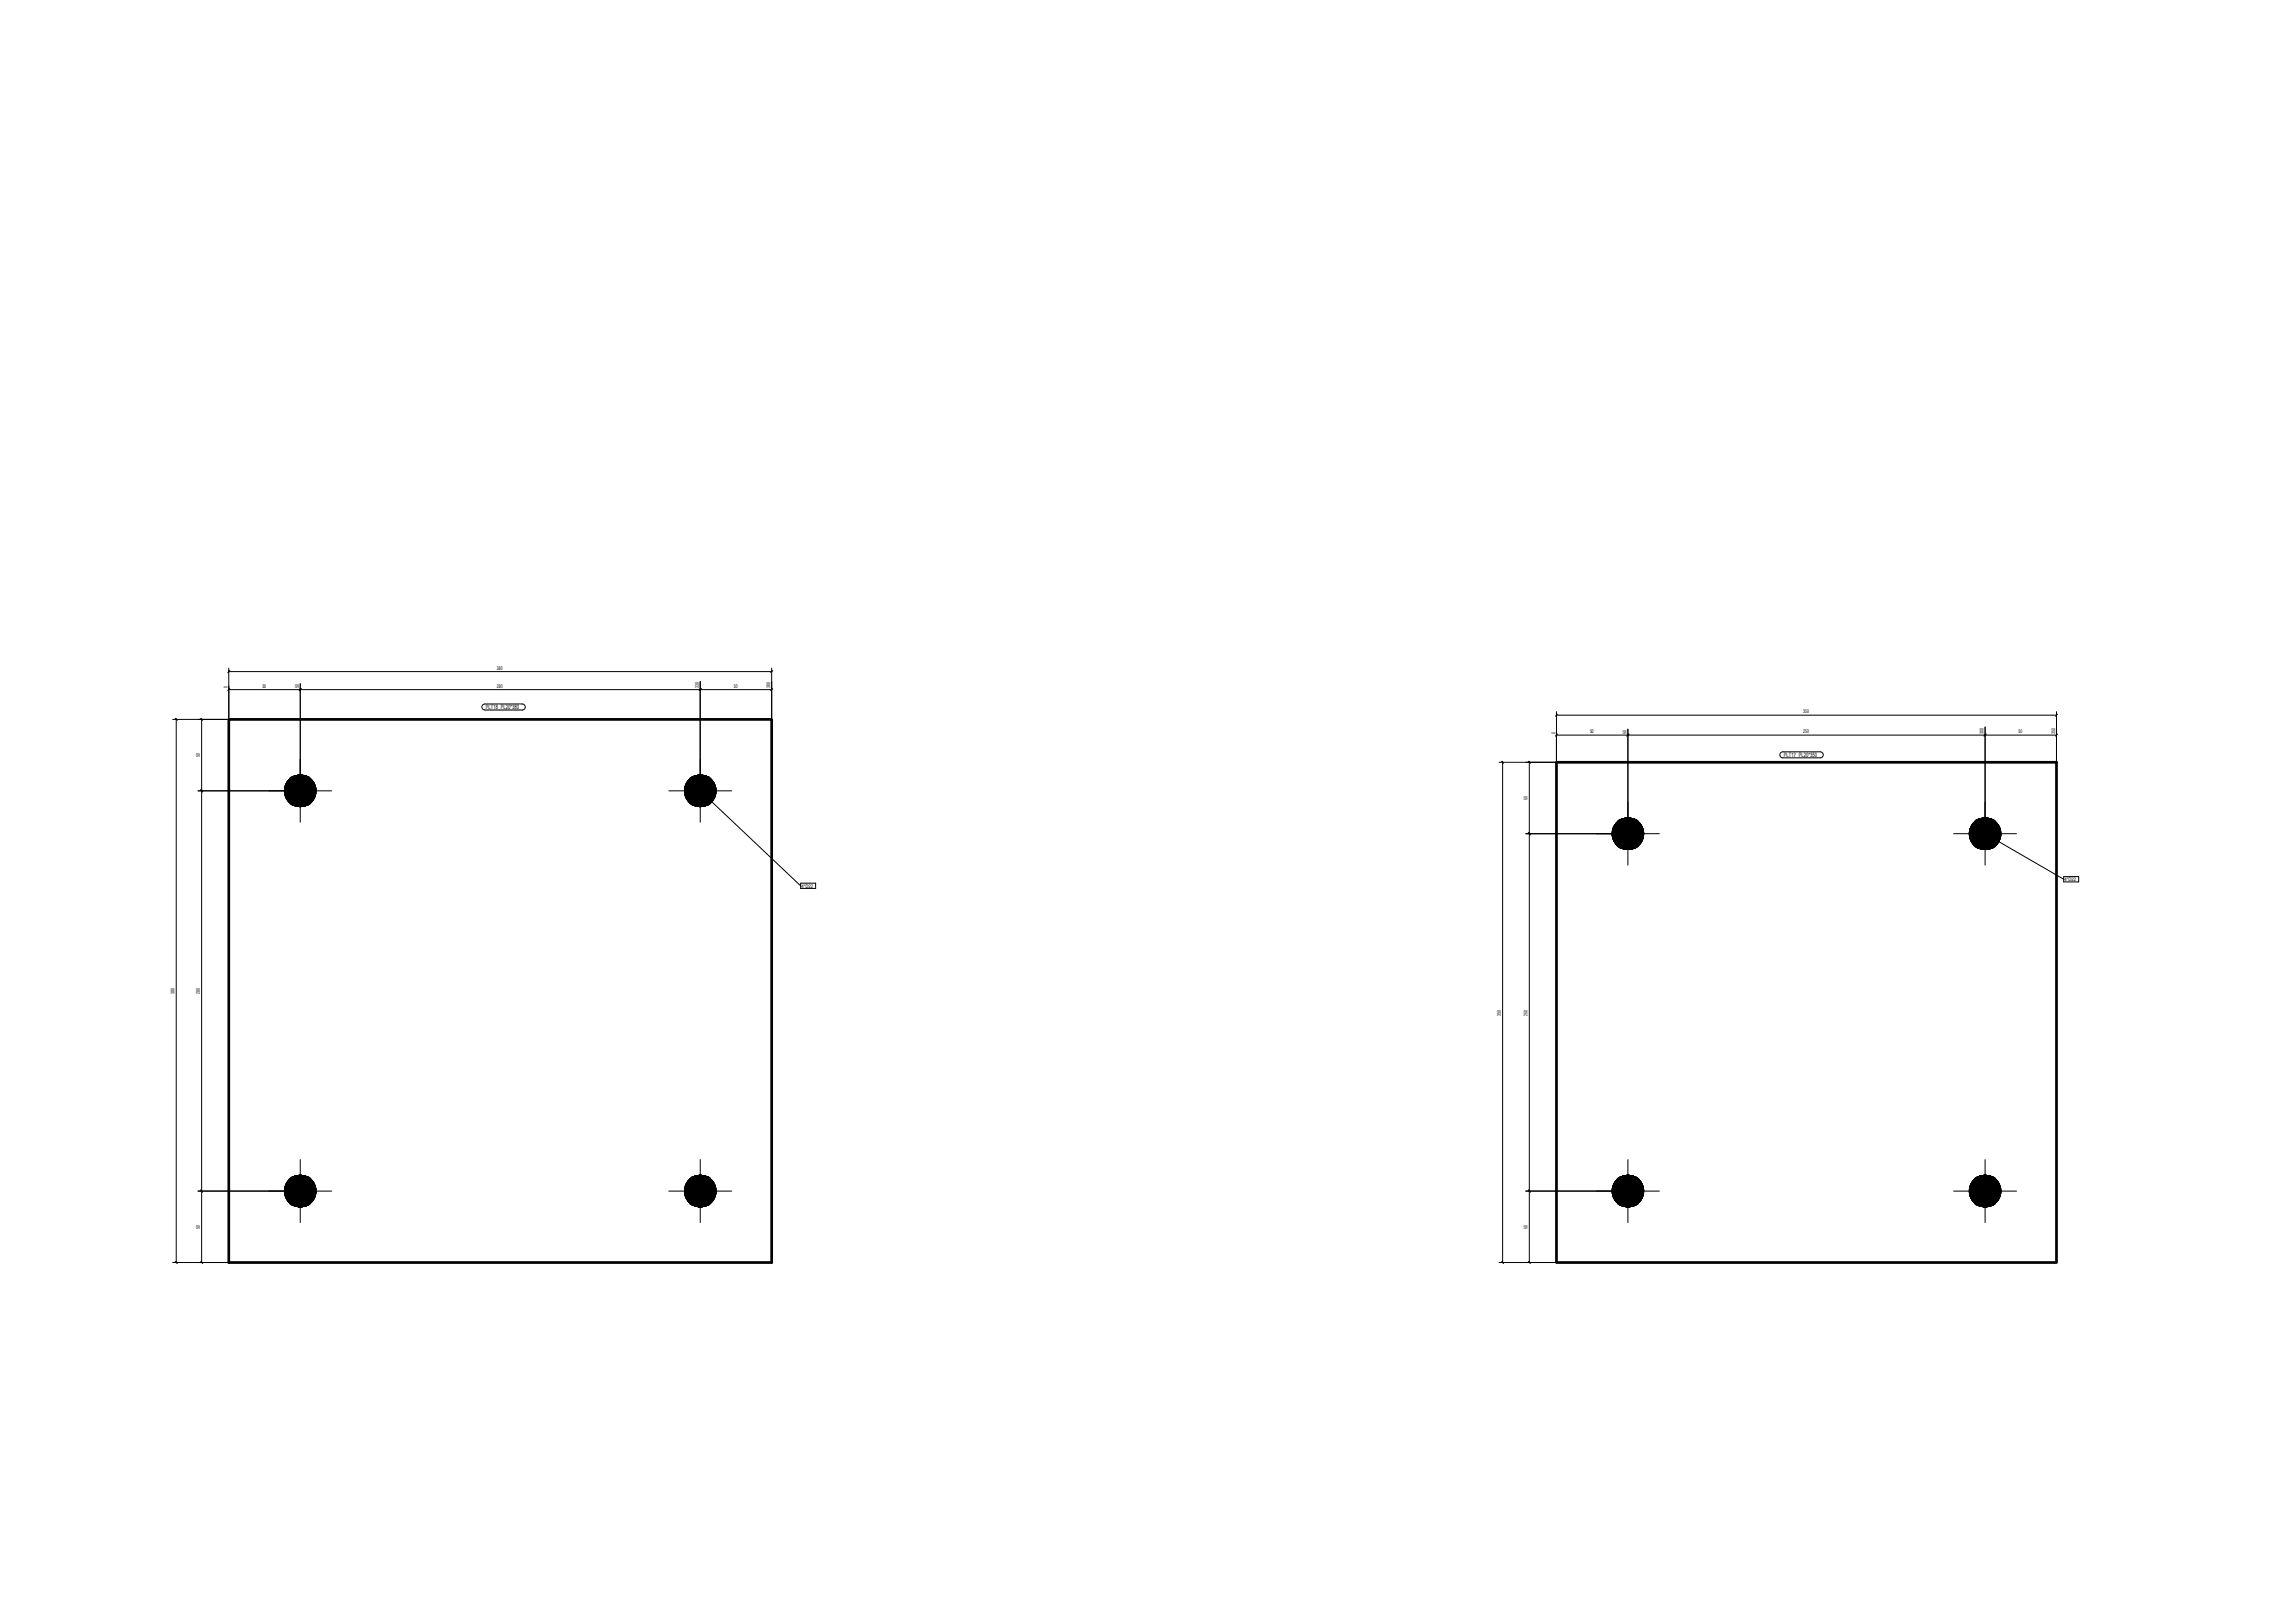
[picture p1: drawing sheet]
<svg xmlns="http://www.w3.org/2000/svg" width="841mm" height="594mm" viewBox="0 0 841 594" stroke-linecap="round" stroke-linejoin="round" font-family="sans-serif">
<defs><g id="words">
<g font-size="2.2">
<text x="178" y="259.7">PLT18 PL20*380</text>
<text x="653.7" y="277.2">PLT17 PL20*350</text>
</g>
<g font-size="1.8">
<text x="182.1" y="245.3">380</text>
<text x="96.1" y="251.9">50</text>
<text x="182.1" y="251.9">280</text>
<text x="268.9" y="251.9">50</text>
<text x="83.3" y="252" transform="rotate(-90 83.3 252)">0</text>
<text x="109.5" y="252" transform="rotate(-90 109.5 252)">50</text>
<text x="256.1" y="252" transform="rotate(-90 256.1 252)">330</text>
<text x="282.3" y="252" transform="rotate(-90 282.3 252)">380</text>
<text x="660.8" y="261.3">350</text>
<text x="569.9" y="268.7" transform="rotate(-90 569.9 268.7)">0</text>
<text x="582.7" y="268.6">50</text>
<text x="596" y="268.7" transform="rotate(-90 596 268.7)">50</text>
<text x="660.8" y="268.6">250</text>
<text x="726.9" y="268.7" transform="rotate(-90 726.9 268.7)">300</text>
<text x="739.7" y="268.6">50</text>
<text x="753.1" y="268.7" transform="rotate(-90 753.1 268.7)">350</text>
<text x="73.2" y="277.4" transform="rotate(-90 73.2 277.4)">50</text>
<text x="559.8" y="293.1" transform="rotate(-90 559.8 293.1)">50</text>
<text x="756.6" y="322.7">4*D22</text>
<text x="293.7" y="325.1">4*D22</text>
<text x="63.9" y="364.1" transform="rotate(-90 63.9 364.1)">380</text>
<text x="73.2" y="364.1" transform="rotate(-90 73.2 364.1)">280</text>
<text x="550" y="372" transform="rotate(-90 550 372)">350</text>
<text x="559.8" y="372" transform="rotate(-90 559.8 372)">250</text>
<text x="73.2" y="450.1" transform="rotate(-90 73.2 450.1)">50</text>
<text x="559.8" y="450.1" transform="rotate(-90 559.8 450.1)">50</text>
</g>
</g></defs>
<!-- layer: Part -->
<path d="M83.8 263.5h199v198.9h-199zM570.4 279.2h183.2v183.2h-183.2z" fill="none" stroke="#000" stroke-width=".99"/>
<!-- layer: Bolt -->
<g fill="#000" stroke="#000" stroke-width=".37">
<path d="M109.9 295.4h.2zM109.9 295.4h.3zM256.5 295.4h.2zM256.5 295.4h.3zM596.4 311.1h.2zM596.4 311.1h.3zM727.3 311.1h.2zM727.3 311.1h.3zM109.9 442h.2zM109.9 442h.3zM256.5 442h.2zM256.5 442h.3z"/>
<path d="M596.4 442h.2zM596.4 442h.3zM727.3 442h.2zM727.3 442h.3z"/>
<path d="M109.9 283.9h.3zM109.9 283.9h.3z"/>
<path d="M109.9 283.9h.3zM109.8 283.9h.4z"/>
<path d="M109.8 283.9h.5zM109.7 283.9h.6z"/>
<path d="M109.8 295.4h.4zM109.8 295.4h.4z"/>
<path d="M109.7 283.9h.7zM109.7 283.9h.7z"/>
<path d="M109.7 295.4h.6zM109.7 295.4h.5z"/>
<path d="M109.7 283.9h.7zM109.6 283.9h.8z"/>
<path d="M109.7 295.4h.7zM109.7 295.4h.6z"/>
<path d="M109.6 283.9h.9zM109.5 283.9h1z"/>
<path d="M109.6 295.4h.8zM109.6 295.4h.8z"/>
<path d="M109.5 283.9h1.1zM109.5 283.9h1.1z"/>
<path d="M109.5 295.4h1zM109.5 295.4h.9z"/>
<path d="M109.5 283.9h1.2zM109.4 283.9h1.3z"/>
<path d="M109.5 295.4h1.1zM109.5 295.4h1z"/>
<path d="M109.4 283.9h1.3zM109.3 283.9h1.4z"/>
<path d="M109.4 295.4h1.3zM109.4 295.4h1.2z"/>
<path d="M109.3 283.9l1.5 .1zM109.2 284h1.6z"/>
<path d="M109.3 295.4h1.4zM109.3 295.4h1.4z"/>
<path d="M109.2 284h1.7zM109.2 284h1.7z"/>
<path d="M109.2 295.4h1.6zM109.2 295.4h1.5z"/>
<path d="M109.2 284h1.7zM109.1 284h1.8z"/>
<path d="M109.2 295.3h1.7zM109.2 295.3l1.6 .1z"/>
<path d="M109.1 284h1.9zM109 284h2z"/>
<path d="M109.1 295.3h1.8zM109.1 295.3h1.8z"/>
<path d="M109 284h2.1zM109 284h2.1z"/>
<path d="M109 295.3h2zM109 295.3h1.9z"/>
<path d="M109 284h2.1zM108.9 284h2.2z"/>
<path d="M109 295.3h2.1zM109 295.3h2z"/>
<path d="M108.9 284h2.3zM108.8 284h2.4z"/>
<path d="M108.9 295.3h2.2zM108.9 295.3h2.2z"/>
<path d="M108.8 284h2.5zM108.8 284h2.5z"/>
<path d="M108.8 295.3h2.4zM108.8 295.3h2.3z"/>
<path d="M108.8 284l2.6 .1zM108.7 284.1h2.7z"/>
<path d="M108.8 295.3h2.5zM108.8 295.3h2.4z"/>
<path d="M108.7 284.1h2.7zM108.6 284.1h2.8z"/>
<path d="M108.7 295.3h2.7zM108.7 295.3h2.6z"/>
<path d="M108.6 284.1h2.9zM108.5 284.1h3z"/>
<path d="M108.6 295.2h2.8zM108.6 295.2l2.8 .1z"/>
<path d="M108.5 284.1h3zM108.5 284.1h3z"/>
<path d="M108.5 295.2h3zM108.5 295.2h2.9z"/>
<path d="M108.5 284.1h3.1zM108.4 284.1h3.2z"/>
<path d="M108.5 295.2h3zM108.5 295.2h3z"/>
<path d="M108.4 284.1h3.3zM108.4 284.1h3.3z"/>
<path d="M108.4 295.2h3.2zM108.4 295.2h3.1z"/>
<path d="M108.4 284.1l3.4 .1zM108.3 284.2h3.5z"/>
<path d="M108.4 295.2h3.3zM108.4 295.2h3.2z"/>
<path d="M108.3 284.2h3.5zM108.2 284.2h3.6z"/>
<path d="M108.3 295.2h3.5zM108.3 295.2h3.4z"/>
<path d="M108.2 284.2h3.7zM108.1 284.2h3.8z"/>
<path d="M108.2 295.1h3.6zM108.2 295.1l3.6 .1z"/>
<path d="M108.1 284.2h3.9zM108.1 284.2h3.9z"/>
<path d="M108.1 295.1h3.8zM108.1 295.1h3.7z"/>
<path d="M108.1 284.2l3.9 .1zM108 284.3h4z"/>
<path d="M108.1 295.1h3.9zM108.1 295.1h3.8z"/>
<path d="M108 284.3h4.1zM108 284.3h4.1z"/>
<path d="M108 295h4zM108 295l4 .1z"/>
<path d="M108 284.3h4.2zM107.9 284.3h4.3z"/>
<path d="M108 295h4.1zM108 295h4z"/>
<path d="M107.9 284.3h4.3zM107.8 284.3h4.4z"/>
<path d="M107.9 295h4.3zM107.9 295h4.2z"/>
<path d="M107.8 284.3l4.5 .1zM107.8 284.4h4.5z"/>
<path d="M107.8 295h4.4zM107.8 295h4.4z"/>
<path d="M107.8 284.4h4.6zM107.7 284.4h4.7z"/>
<path d="M107.8 294.9h4.5zM107.8 294.9l4.4 .1z"/>
<path d="M107.7 284.4h4.7zM107.6 284.4h4.8z"/>
<path d="M107.7 294.9h4.7zM107.7 294.9h4.6z"/>
<path d="M107.6 284.4h4.9zM107.5 284.4h5z"/>
<path d="M107.6 294.9h4.8zM107.6 294.9h4.8z"/>
<path d="M107.5 284.4l5 .1zM107.5 284.5h5z"/>
<path d="M107.5 294.9h5zM107.5 294.9h4.9z"/>
<path d="M107.5 284.5h5.1zM107.4 284.5h5.2z"/>
<path d="M107.5 294.8h5zM107.5 294.8l5 .1z"/>
<path d="M107.4 284.5l5.3 .1zM107.4 284.6h5.3z"/>
<path d="M107.4 294.8h5.2zM107.4 294.8h5.1z"/>
<path d="M107.4 284.6h5.3zM107.3 284.6h5.4z"/>
<path d="M107.4 294.8h5.3zM107.4 294.8h5.2z"/>
<path d="M107.3 284.6h5.5zM107.3 284.6h5.5z"/>
<path d="M107.3 294.7h5.4zM107.3 294.7l5.4 .1z"/>
<path d="M107.3 284.6l5.6 .1zM107.2 284.7h5.7z"/>
<path d="M107.3 294.7h5.5zM107.3 294.7h5.4z"/>
<path d="M107.2 284.7h5.7zM107.1 284.7h5.8z"/>
<path d="M107.2 294.7h5.7zM107.2 294.7h5.6z"/>
<path d="M107.1 284.7h5.9zM107.1 284.7h5.9z"/>
<path d="M107.1 294.6h5.8zM107.1 294.6l5.8 .1z"/>
<path d="M107.1 284.7l6 .1zM107 284.8h6.1z"/>
<path d="M107.1 294.6h5.9zM107.1 294.6h5.8z"/>
<path d="M107 284.8h6.1zM106.9 284.8h6.2z"/>
<path d="M107 294.6h6.1zM107 294.6h6z"/>
<path d="M106.9 284.8h6.3zM106.9 284.8h6.3z"/>
<path d="M106.9 294.5h6.2zM106.9 294.5l6.2 .1z"/>
<path d="M106.9 284.8l6.3 .1zM106.9 284.8l6.3 .1z"/>
<path d="M106.9 294.5h6.3zM106.9 294.5h6.2z"/>
<path d="M106.8 284.9h6.5zM106.8 284.9h6.5z"/>
<path d="M106.8 294.5h6.4zM106.8 294.5h6.4z"/>
<path d="M106.8 284.9l6.5 .1zM106.7 285h6.6z"/>
<path d="M106.8 294.4h6.5zM106.8 294.4l6.4 .1z"/>
<path d="M106.7 285h6.7zM106.6 285h6.8z"/>
<path d="M106.7 294.4h6.6zM106.7 294.4h6.6z"/>
<path d="M106.6 285h6.9zM106.6 285h6.9z"/>
<path d="M106.6 294.3h6.8zM106.6 294.3l6.7 .1z"/>
<path d="M106.6 285l6.9 .1zM106.5 285.1h7z"/>
<path d="M106.6 294.3h6.9zM106.6 294.3h6.8z"/>
<path d="M106.5 285.1h7.1zM106.5 285.1h7.1z"/>
<path d="M106.5 294.2h7zM106.5 294.2l7 .1z"/>
<path d="M106.5 285.1l7.1 .1zM106.5 285.1l7.1 .1z"/>
<path d="M106.5 294.2h7.1zM106.5 294.2h7z"/>
<path d="M106.4 285.2h7.3zM106.4 285.2h7.3z"/>
<path d="M106.4 294.2h7.2zM106.4 294.2h7.2z"/>
<path d="M106.4 285.2h7.3zM106.4 285.2h7.3z"/>
<path d="M106.4 294.1h7.3zM106.4 294.1l7.2 .1z"/>
<path d="M106.3 285.2l7.5 .1zM106.3 285.3h7.5z"/>
<path d="M106.3 294.1h7.4zM106.3 294.1h7.4z"/>
<path d="M106.3 285.3l7.5 .1zM106.3 285.3l7.5 .1z"/>
<path d="M106.3 294h7.5zM106.3 294l7.4 .1z"/>
<path d="M106.2 285.4h7.7zM106.2 285.4h7.7z"/>
<path d="M106.2 294h7.6zM106.2 294h7.6z"/>
<path d="M106.2 285.4h7.7zM106.2 285.4h7.7z"/>
<path d="M106.2 293.9h7.7zM106.2 293.9l7.6 .1z"/>
<path d="M106.1 285.4l7.9 .1zM106 285.5h8z"/>
<path d="M106.1 293.9h7.8zM106.1 293.9h7.8z"/>
<path d="M106 285.5h8zM106 285.5h8z"/>
<path d="M106 293.8h8zM106 293.8l7.9 .1z"/>
<path d="M106 285.5l8.1 .1zM105.9 285.6h8.2z"/>
<path d="M106 293.8h8zM106 293.8h8z"/>
<path d="M105.9 285.6h8.3zM105.9 285.6h8.3z"/>
<path d="M105.9 293.7h8.2zM105.9 293.7l8.1 .1z"/>
<path d="M105.9 285.6l8.3 .1zM105.9 285.6l8.3 .1z"/>
<path d="M105.9 293.7h8.3zM105.9 293.7h8.2z"/>
<path d="M105.9 285.7h8.3zM105.8 285.7h8.4z"/>
<path d="M105.9 293.6h8.3zM105.9 293.6l8.3 .1z"/>
<path d="M105.8 285.7l8.5 .1zM105.8 285.7l8.5 .1z"/>
<path d="M105.8 293.6h8.4zM105.8 293.6h8.4z"/>
<path d="M105.7 285.8h8.6zM105.7 285.8h8.6z"/>
<path d="M105.7 293.5h8.6zM105.7 293.5l8.5 .1z"/>
<path d="M105.7 285.8l8.7 .1zM105.7 285.8l8.7 .1z"/>
<path d="M105.7 293.5h8.6zM105.7 293.5h8.6z"/>
<path d="M105.7 285.9h8.7zM105.7 285.9h8.7z"/>
<path d="M105.7 293.4h8.7zM105.7 293.4l8.6 .1z"/>
<path d="M105.6 285.9l8.9 .1zM105.6 285.9l8.9 .1z"/>
<path d="M105.6 293.4h8.8zM105.6 293.4h8.8z"/>
<path d="M105.6 286l8.9 .1zM105.6 286l8.9 .1z"/>
<path d="M105.6 293.3h8.9zM105.6 293.3l8.8 .1z"/>
<path d="M105.5 286.1h9.1zM105.5 286.1h9.1z"/>
<path d="M105.5 293.3h9zM105.5 293.3h9z"/>
<path d="M105.5 286.1l9.1 .1zM105.5 286.1l9.1 .1z"/>
<path d="M105.5 293.2h9.1zM105.5 293.2l9 .1z"/>
<path d="M105.4 286.2h9.2zM105.4 286.2h9.2z"/>
<path d="M105.4 293.1h9.2zM105.4 293.1l9.2 .1z"/>
<path d="M105.4 286.2l9.3 .1zM105.4 286.2l9.3 .1z"/>
<path d="M105.4 293.1h9.2zM105.4 293.1h9.2z"/>
<path d="M105.3 286.3h9.4zM105.3 286.3h9.4z"/>
<path d="M105.3 293h9.4zM105.3 293l9.3 .1z"/>
<path d="M105.3 286.3l9.5 .1zM105.3 286.3l9.5 .1z"/>
<path d="M105.3 293h9.4zM105.3 293h9.4z"/>
<path d="M105.3 286.4l9.5 .1zM105.3 286.4l9.5 .1z"/>
<path d="M105.3 292.9h9.5zM105.3 292.9l9.4 .1z"/>
<path d="M105.2 286.5h9.7zM105.2 286.5h9.7z"/>
<path d="M105.2 292.8h9.6zM105.2 292.8l9.6 .1z"/>
<path d="M105.2 286.5l9.7 .1zM105.2 286.5l9.7 .1z"/>
<path d="M105.2 292.8h9.7zM105.2 292.8h9.6z"/>
<path d="M105.2 286.6h9.7zM105.2 286.6h9.7z"/>
<path d="M105.2 292.7h9.7zM105.2 292.7l9.7 .1z"/>
<path d="M105.1 286.6l9.9 .1zM105.1 286.6l9.9 .1z"/>
<path d="M105.1 292.7h9.8zM105.1 292.7h9.8z"/>
<path d="M105.1 286.7l9.9 .1zM105.1 286.7l9.9 .1z"/>
<path d="M105.1 292.6h9.9zM105.1 292.6l9.8 .1z"/>
<path d="M105.1 286.8h9.9zM105.1 286.8h9.9z"/>
<path d="M105.1 292.6h9.9zM105.1 292.6h9.9z"/>
<path d="M105 286.8l10.1 .1zM105 286.8l10.1 .1z"/>
<path d="M105 292.5h10zM105 292.5l10 .1z"/>
<path d="M105 286.9h10.1zM105 286.9h10.1z"/>
<path d="M105 292.4h10.1zM105 292.4l10 .1z"/>
<path d="M104.9 286.9l10.2 .1zM104.9 286.9l10.2 .1z"/>
<path d="M104.9 292.4h10.2zM104.9 292.4h10.2z"/>
<path d="M104.9 287l10.3 .1zM104.9 287l10.3 .1z"/>
<path d="M104.9 292.3h10.2zM104.9 292.3l10.2 .1z"/>
<path d="M104.9 287.1h10.3zM104.9 287.1h10.3z"/>
<path d="M104.9 292.3h10.3zM104.9 292.3h10.2z"/>
<path d="M104.8 287.1l10.4 .1zM104.8 287.1l10.4 .1z"/>
<path d="M104.8 292.2h10.4zM104.8 292.2l10.4 .1z"/>
<path d="M104.8 287.2l10.5 .1zM104.8 287.2l10.5 .1z"/>
<path d="M104.8 292.1h10.4zM104.8 292.1l10.4 .1z"/>
<path d="M104.8 287.3h10.5zM104.8 287.3h10.5z"/>
<path d="M104.8 292.1h10.5zM104.8 292.1h10.4z"/>
<path d="M104.8 287.3l10.5 .1zM104.8 287.3l10.5 .1z"/>
<path d="M104.8 292h10.5zM104.8 292l10.5 .1z"/>
<path d="M104.7 287.4l10.6 .1zM104.7 287.4l10.6 .1z"/>
<path d="M104.7 291.9h10.6zM104.7 291.9l10.6 .1z"/>
<path d="M104.7 287.5h10.7zM104.7 287.5h10.7z"/>
<path d="M104.7 291.9h10.6zM104.7 291.9h10.6z"/>
<path d="M104.7 287.5l10.7 .1zM104.7 287.5l10.7 .1z"/>
<path d="M104.7 291.8h10.7zM104.7 291.8l10.6 .1z"/>
<path d="M104.6 287.6l10.8 .1zM104.6 287.6l10.8 .1z"/>
<path d="M104.6 291.7h10.8zM104.6 291.7l10.8 .1z"/>
<path d="M104.6 287.7h10.8zM104.6 287.7h10.8z"/>
<path d="M104.6 291.7h10.8zM104.6 291.7h10.8z"/>
<path d="M104.6 287.7l10.9 .1zM104.6 287.7l10.9 .1z"/>
<path d="M104.6 291.6h10.8zM104.6 291.6l10.8 .1z"/>
<path d="M104.6 287.8l10.9 .1zM104.6 287.8l10.9 .1z"/>
<path d="M104.6 291.5h10.9zM104.6 291.5l10.8 .1z"/>
<path d="M104.5 287.9h11zM104.5 287.9h11z"/>
<path d="M104.5 291.5h11zM104.5 291.5h11z"/>
<path d="M104.5 287.9l11 .1zM104.5 287.9l11 .1z"/>
<path d="M104.5 291.4h11zM104.5 291.4l11 .1z"/>
<path d="M104.5 288l11 .1zM104.5 288l11 .1z"/>
<path d="M104.5 291.3h11zM104.5 291.3l11 .1z"/>
<path d="M104.5 288.1h11.1zM104.5 288.1h11.1z"/>
<path d="M104.5 291.3h11zM104.5 291.3h11z"/>
<path d="M104.5 288.1l11.1 .1zM104.5 288.1l11.1 .1z"/>
<path d="M104.5 291.2h11.1zM104.5 291.2l11 .1z"/>
<path d="M104.5 288.2l11.1 .1zM104.5 288.2l11.1 .1z"/>
<path d="M104.5 291.1h11.1zM104.5 291.1l11.1 .1z"/>
<path d="M104.4 288.3h11.2zM104.4 288.3h11.2z"/>
<path d="M104.4 291h11.2zM104.4 291l11.2 .1z"/>
<path d="M104.4 288.3l11.2 .1zM104.4 288.3l11.2 .1z"/>
<path d="M104.4 288.4l11.3 .1zM104.4 288.4l11.3 .1z"/>
<path d="M104.4 290.9l11.2 .1zM104.4 290.9l11.2 .1z"/>
<path d="M104.4 291h11.2zM104.4 291h11.2z"/>
<path d="M104.4 288.5h11.3zM104.4 288.5h11.3z"/>
<path d="M104.4 290.9h11.3zM104.4 290.9h11.2z"/>
<path d="M104.4 288.5l11.3 .1zM104.4 288.5l11.3 .1z"/>
<path d="M104.4 288.6l11.3 .1zM104.4 288.6l11.3 .1z"/>
<path d="M104.4 290.7l11.3 .1zM104.4 290.7l11.3 .1z"/>
<path d="M104.4 290.8h11.3zM104.4 290.8l11.3 .1z"/>
<path d="M104.4 288.7h11.3zM104.4 288.7h11.3z"/>
<path d="M104.3 288.7l11.4 .1zM104.3 288.7l11.4 .1z"/>
<path d="M104.3 290.6h11.4zM104.3 290.6h11.4z"/>
<path d="M104.4 290.6h11.3zM104.4 290.6l11.3 .1z"/>
<path d="M104.3 288.8l11.4 .1zM104.3 288.8l11.4 .1z"/>
<path d="M104.3 288.9l11.4 .1zM104.3 288.9l11.4 .1z"/>
<path d="M104.3 290.4l11.4 .1zM104.3 290.4l11.4 .1z"/>
<path d="M104.3 290.5h11.4zM104.3 290.5l11.4 .1z"/>
<path d="M104.3 289h11.4zM104.3 289h11.4z"/>
<path d="M104.3 289l11.5 .1zM104.3 289l11.5 .1z"/>
<path d="M104.3 290.3l11.4 .1zM104.3 290.3l11.4 .1z"/>
<path d="M104.3 290.4h11.4zM104.3 290.4h11.4z"/>
<path d="M104.3 289.1l11.5 .1zM104.3 289.1l11.5 .1z"/>
<path d="M104.3 289.2h11.5zM104.3 289.2h11.5z"/>
<path d="M104.3 289.2l11.5 .1zM104.3 289.2l11.5 .1z"/>
<path d="M104.3 289.3l11.5 .1zM104.3 289.3l11.5 .1z"/>
<path d="M104.3 290l11.5 .1zM104.3 290l11.5 .1z"/>
<path d="M104.3 290.1l11.5 .1zM104.3 290.1l11.5 .1z"/>
<path d="M104.3 290.2h11.5zM104.3 290.2h11.5z"/>
<path d="M104.3 290.2h11.5zM104.3 290.2l11.4 .1z"/>
<path d="M104.3 289.4h11.5zM104.3 289.4h11.5z"/>
<path d="M104.3 289.4l11.5 .1zM104.3 289.4l11.5 .1z"/>
<path d="M104.3 289.5l11.5 .1zM104.3 289.5l11.5 .1z"/>
<path d="M104.3 289.6l11.5 .1zM104.3 289.6l11.5 .1z"/>
<path d="M104.3 289.7h11.5zM104.3 289.7h11.5z"/>
<path d="M104.3 289.7l11.5 .1zM104.3 289.7l11.5 .1z"/>
<path d="M104.3 289.8l11.5 .1zM104.3 289.8l11.5 .1z"/>
<path d="M104.3 289.9h11.5zM104.3 289.9h11.5z"/>
<path d="M104.3 289.9h11.5zM104.3 289.9l11.5 .1z"/>
<path d="M256.5 283.9h.3zM256.5 283.9h.3z"/>
<path d="M256.5 283.9h.3zM256.4 283.9h.4z"/>
<path d="M256.4 283.9h.5zM256.3 283.9h.6z"/>
<path d="M256.4 295.4h.4zM256.4 295.4h.4z"/>
<path d="M256.3 283.9h.7zM256.3 283.9h.7z"/>
<path d="M256.3 295.4h.6zM256.3 295.4h.5z"/>
<path d="M256.3 283.9h.7zM256.2 283.9h.8z"/>
<path d="M256.3 295.4h.7zM256.3 295.4h.6z"/>
<path d="M256.2 283.9h.9zM256.1 283.9h1z"/>
<path d="M256.2 295.4h.8zM256.2 295.4h.8z"/>
<path d="M256.1 283.9h1.1zM256.1 283.9h1.1z"/>
<path d="M256.1 295.4h1zM256.1 295.4h.9z"/>
<path d="M256.1 283.9h1.1zM256 283.9h1.2z"/>
<path d="M256.1 295.4h1.1zM256.1 295.4h1z"/>
<path d="M256 283.9h1.3zM255.9 283.9h1.4z"/>
<path d="M256 295.4h1.2zM256 295.4h1.2z"/>
<path d="M255.9 283.9l1.5 .1zM255.8 284h1.6z"/>
<path d="M255.9 295.4h1.4zM255.9 295.4h1.3z"/>
<path d="M255.8 284h1.7zM255.8 284h1.7z"/>
<path d="M255.8 295.4h1.6zM255.8 295.4h1.5z"/>
<path d="M255.8 284h1.7zM255.7 284h1.8z"/>
<path d="M255.8 295.3h1.7zM255.8 295.3l1.6 .1z"/>
<path d="M255.7 284h1.9zM255.6 284h2z"/>
<path d="M255.7 295.3h1.8zM255.7 295.3h1.8z"/>
<path d="M255.6 284h2.1zM255.6 284h2.1z"/>
<path d="M255.6 295.3h2zM255.6 295.3h1.9z"/>
<path d="M255.6 284h2.1zM255.5 284h2.2z"/>
<path d="M255.6 295.3h2.1zM255.6 295.3h2z"/>
<path d="M255.5 284h2.3zM255.4 284h2.4z"/>
<path d="M255.5 295.3h2.2zM255.5 295.3h2.2z"/>
<path d="M255.4 284h2.5zM255.4 284h2.5z"/>
<path d="M255.4 295.3h2.4zM255.4 295.3h2.3z"/>
<path d="M255.4 284l2.5 .1zM255.3 284.1h2.6z"/>
<path d="M255.4 295.3h2.5zM255.4 295.3h2.4z"/>
<path d="M255.3 284.1h2.7zM255.2 284.1h2.8z"/>
<path d="M255.3 295.3h2.6zM255.3 295.3h2.6z"/>
<path d="M255.2 284.1h2.9zM255.1 284.1h3z"/>
<path d="M255.2 295.2h2.8zM255.2 295.2l2.7 .1z"/>
<path d="M255.1 284.1h3zM255.1 284.1h3z"/>
<path d="M255.1 295.2h3zM255.1 295.2h2.9z"/>
<path d="M255.1 284.1h3.1zM255 284.1h3.2z"/>
<path d="M255.1 295.2h3zM255.1 295.2h3z"/>
<path d="M255 284.1h3.3zM254.9 284.1h3.4z"/>
<path d="M255 295.2h3.2zM255 295.2h3.1z"/>
<path d="M254.9 284.1l3.5 .1zM254.9 284.2h3.5z"/>
<path d="M254.9 295.2h3.4zM254.9 295.2h3.3z"/>
<path d="M254.9 284.2h3.5zM254.8 284.2h3.6z"/>
<path d="M254.9 295.2h3.5zM254.9 295.2h3.4z"/>
<path d="M254.8 284.2h3.7zM254.7 284.2h3.8z"/>
<path d="M254.8 295.1h3.6zM254.8 295.1l3.6 .1z"/>
<path d="M254.7 284.2h3.9zM254.7 284.2h3.9z"/>
<path d="M254.7 295.1h3.8zM254.7 295.1h3.7z"/>
<path d="M254.7 284.2l3.9 .1zM254.6 284.3h4z"/>
<path d="M254.7 295.1h3.9zM254.7 295.1h3.8z"/>
<path d="M254.6 284.3h4.1zM254.6 284.3h4.1z"/>
<path d="M254.6 295h4zM254.6 295l4 .1z"/>
<path d="M254.6 284.3h4.1zM254.5 284.3h4.2z"/>
<path d="M254.6 295h4.1zM254.6 295h4z"/>
<path d="M254.5 284.3h4.3zM254.4 284.3h4.4z"/>
<path d="M254.5 295h4.2zM254.5 295h4.2z"/>
<path d="M254.4 284.3l4.5 .1zM254.3 284.4h4.6z"/>
<path d="M254.4 295h4.4zM254.4 295h4.3z"/>
<path d="M254.3 284.4h4.7zM254.3 284.4h4.7z"/>
<path d="M254.3 294.9h4.6zM254.3 294.9l4.5 .1z"/>
<path d="M254.3 284.4h4.7zM254.2 284.4h4.8z"/>
<path d="M254.3 294.9h4.7zM254.3 294.9h4.6z"/>
<path d="M254.2 284.4h4.9zM254.1 284.4h5z"/>
<path d="M254.2 294.9h4.8zM254.2 294.9h4.8z"/>
<path d="M254.1 284.4l5 .1zM254.1 284.5h5z"/>
<path d="M254.1 294.9h5zM254.1 294.9h4.9z"/>
<path d="M254.1 284.5h5.1zM254 284.5h5.2z"/>
<path d="M254.1 294.8h5zM254.1 294.8l5 .1z"/>
<path d="M254 284.5l5.3 .1zM254 284.6h5.3z"/>
<path d="M254 294.8h5.2zM254 294.8h5.1z"/>
<path d="M254 284.6h5.3zM253.9 284.6h5.4z"/>
<path d="M254 294.8h5.3zM254 294.8h5.2z"/>
<path d="M253.9 284.6h5.5zM253.8 284.6h5.6z"/>
<path d="M253.9 294.7h5.4zM253.9 294.7l5.4 .1z"/>
<path d="M253.8 284.6l5.7 .1zM253.8 284.7h5.7z"/>
<path d="M253.8 294.7h5.6zM253.8 294.7h5.5z"/>
<path d="M253.8 284.7h5.7zM253.7 284.7h5.8z"/>
<path d="M253.8 294.7h5.7zM253.8 294.7h5.6z"/>
<path d="M253.7 284.7h5.9zM253.7 284.7h5.9z"/>
<path d="M253.7 294.6h5.8zM253.7 294.6l5.8 .1z"/>
<path d="M253.7 284.7l5.9 .1zM253.6 284.8h6z"/>
<path d="M253.7 294.6h5.9zM253.7 294.6h5.8z"/>
<path d="M253.6 284.8h6.1zM253.5 284.8h6.2z"/>
<path d="M253.6 294.6h6zM253.6 294.6h6z"/>
<path d="M253.5 284.8h6.3zM253.5 284.8h6.3z"/>
<path d="M253.5 294.5h6.2zM253.5 294.5l6.1 .1z"/>
<path d="M253.5 284.8l6.3 .1zM253.4 284.9h6.4z"/>
<path d="M253.5 294.5h6.3zM253.5 294.5h6.2z"/>
<path d="M253.4 284.9h6.5zM253.4 284.9h6.5z"/>
<path d="M253.4 294.5h6.4zM253.4 294.5h6.4z"/>
<path d="M253.4 284.9l6.5 .1zM253.3 285h6.6z"/>
<path d="M253.4 294.4h6.5zM253.4 294.4l6.4 .1z"/>
<path d="M253.3 285h6.7zM253.2 285h6.8z"/>
<path d="M253.3 294.4h6.6zM253.3 294.4h6.6z"/>
<path d="M253.2 285h6.9zM253.2 285h6.9z"/>
<path d="M253.2 294.3h6.8zM253.2 294.3l6.7 .1z"/>
<path d="M253.2 285l6.9 .1zM253.2 285l6.9 .1z"/>
<path d="M253.2 294.3h6.9zM253.2 294.3h6.8z"/>
<path d="M253.1 285.1h7.1zM253.1 285.1h7.1z"/>
<path d="M253.1 294.2h7zM253.1 294.2l7 .1z"/>
<path d="M253.1 285.1l7.1 .1zM253 285.2h7.2z"/>
<path d="M253.1 294.2h7.1zM253.1 294.2h7z"/>
<path d="M253 285.2h7.3zM253 285.2h7.3z"/>
<path d="M253 294.2h7.2zM253 294.2h7.2z"/>
<path d="M253 285.2h7.3zM252.9 285.2h7.4z"/>
<path d="M253 294.1h7.3zM253 294.1l7.2 .1z"/>
<path d="M252.9 285.2l7.5 .1zM252.9 285.2l7.5 .1z"/>
<path d="M252.9 294.1h7.4zM252.9 294.1h7.4z"/>
<path d="M252.9 285.3l7.5 .1zM252.9 285.3l7.5 .1z"/>
<path d="M252.9 294h7.5zM252.9 294l7.4 .1z"/>
<path d="M252.8 285.4h7.7zM252.8 285.4h7.7z"/>
<path d="M252.8 294h7.6zM252.8 294h7.6z"/>
<path d="M252.8 285.4h7.7zM252.7 285.4h7.8z"/>
<path d="M252.8 293.9h7.7zM252.8 293.9l7.6 .1z"/>
<path d="M252.7 285.4l7.9 .1zM252.7 285.4l7.9 .1z"/>
<path d="M252.7 293.9h7.8zM252.7 293.9h7.8z"/>
<path d="M252.6 285.5h8zM252.6 285.5h8z"/>
<path d="M252.6 293.8h8zM252.6 293.8l7.9 .1z"/>
<path d="M252.6 285.5l8.1 .1zM252.6 285.5l8.1 .1z"/>
<path d="M252.6 293.8h8zM252.6 293.8h8z"/>
<path d="M252.5 285.6h8.2zM252.5 285.6h8.2z"/>
<path d="M252.5 293.7h8.2zM252.5 293.7l8.1 .1z"/>
<path d="M252.5 285.6l8.3 .1zM252.5 285.6l8.3 .1z"/>
<path d="M252.5 293.7h8.2zM252.5 293.7h8.2z"/>
<path d="M252.4 285.7h8.4zM252.4 285.7h8.4z"/>
<path d="M252.4 293.6h8.4zM252.4 293.6l8.3 .1z"/>
<path d="M252.4 285.7l8.5 .1zM252.4 285.7l8.5 .1z"/>
<path d="M252.4 293.6h8.4zM252.4 293.6h8.4z"/>
<path d="M252.3 285.8h8.6zM252.3 285.8h8.6z"/>
<path d="M252.3 293.5h8.6zM252.3 293.5l8.5 .1z"/>
<path d="M252.3 285.8l8.7 .1zM252.3 285.8l8.7 .1z"/>
<path d="M252.3 293.5h8.6zM252.3 293.5h8.6z"/>
<path d="M252.2 285.9h8.8zM252.2 285.9h8.8z"/>
<path d="M252.2 293.4h8.8zM252.2 293.4l8.7 .1z"/>
<path d="M252.2 285.9l8.9 .1zM252.2 285.9l8.9 .1z"/>
<path d="M252.2 293.4h8.8zM252.2 293.4h8.8z"/>
<path d="M252.2 286l8.9 .1zM252.2 286l8.9 .1z"/>
<path d="M252.2 293.3h8.9zM252.2 293.3l8.8 .1z"/>
<path d="M252.1 286.1h9.1zM252.1 286.1h9.1z"/>
<path d="M252.1 293.3h9zM252.1 293.3h9z"/>
<path d="M252.1 286.1l9.1 .1zM252.1 286.1l9.1 .1z"/>
<path d="M252.1 293.2h9.1zM252.1 293.2l9 .1z"/>
<path d="M252 286.2h9.2zM252 286.2h9.2z"/>
<path d="M252 293.1h9.2zM252 293.1l9.2 .1z"/>
<path d="M252 286.2l9.3 .1zM252 286.2l9.3 .1z"/>
<path d="M252 293.1h9.2zM252 293.1h9.2z"/>
<path d="M251.9 286.3h9.4zM251.9 286.3h9.4z"/>
<path d="M251.9 293h9.4zM251.9 293l9.3 .1z"/>
<path d="M251.9 286.3l9.5 .1zM251.9 286.3l9.5 .1z"/>
<path d="M251.9 293h9.4zM251.9 293h9.4z"/>
<path d="M251.9 286.4l9.5 .1zM251.9 286.4l9.5 .1z"/>
<path d="M251.9 292.9h9.5zM251.9 292.9l9.4 .1z"/>
<path d="M251.8 286.5h9.7zM251.8 286.5h9.7z"/>
<path d="M251.8 292.8h9.6zM251.8 292.8l9.6 .1z"/>
<path d="M251.8 286.5l9.7 .1zM251.8 286.5l9.7 .1z"/>
<path d="M251.8 292.8h9.7zM251.8 292.8h9.6z"/>
<path d="M251.8 286.6h9.7zM251.8 286.6h9.7z"/>
<path d="M251.8 292.7h9.7zM251.8 292.7l9.7 .1z"/>
<path d="M251.7 286.6l9.9 .1zM251.7 286.6l9.9 .1z"/>
<path d="M251.7 292.7h9.8zM251.7 292.7h9.8z"/>
<path d="M251.7 286.7l9.9 .1zM251.7 286.7l9.9 .1z"/>
<path d="M251.7 292.6h9.9zM251.7 292.6l9.8 .1z"/>
<path d="M251.6 286.8h10zM251.6 286.8h10z"/>
<path d="M251.6 292.6h10zM251.6 292.6h10z"/>
<path d="M251.6 286.8l10.1 .1zM251.6 286.8l10.1 .1z"/>
<path d="M251.6 292.5h10zM251.6 292.5l10 .1z"/>
<path d="M251.6 286.9h10.1zM251.6 286.9h10.1z"/>
<path d="M251.6 292.4h10.1zM251.6 292.4l10 .1z"/>
<path d="M251.5 286.9l10.2 .1zM251.5 286.9l10.2 .1z"/>
<path d="M251.5 292.4h10.2zM251.5 292.4h10.2z"/>
<path d="M251.5 287l10.2 .1zM251.5 287l10.2 .1z"/>
<path d="M251.5 292.3h10.2zM251.5 292.3l10.2 .1z"/>
<path d="M251.5 287.1h10.3zM251.5 287.1h10.3z"/>
<path d="M251.5 292.3h10.2zM251.5 292.3h10.2z"/>
<path d="M251.4 287.1l10.4 .1zM251.4 287.1l10.4 .1z"/>
<path d="M251.4 292.2h10.4zM251.4 292.2l10.3 .1z"/>
<path d="M251.4 287.2l10.5 .1zM251.4 287.2l10.5 .1z"/>
<path d="M251.4 292.1h10.4zM251.4 292.1l10.4 .1z"/>
<path d="M251.4 287.3h10.5zM251.4 287.3h10.5z"/>
<path d="M251.4 292.1h10.5zM251.4 292.1h10.4z"/>
<path d="M251.4 287.3l10.5 .1zM251.4 287.3l10.5 .1z"/>
<path d="M251.4 292h10.5zM251.4 292l10.5 .1z"/>
<path d="M251.3 287.4l10.6 .1zM251.3 287.4l10.6 .1z"/>
<path d="M251.3 291.9h10.6zM251.3 291.9l10.6 .1z"/>
<path d="M251.3 287.5h10.7zM251.3 287.5h10.7z"/>
<path d="M251.3 291.9h10.6zM251.3 291.9h10.6z"/>
<path d="M251.3 287.5l10.7 .1zM251.3 287.5l10.7 .1z"/>
<path d="M251.3 291.8h10.7zM251.3 291.8l10.6 .1z"/>
<path d="M251.2 287.6l10.8 .1zM251.2 287.6l10.8 .1z"/>
<path d="M251.2 291.7h10.8zM251.2 291.7l10.8 .1z"/>
<path d="M251.2 287.7h10.8zM251.2 287.7h10.8z"/>
<path d="M251.2 291.7h10.8zM251.2 291.7h10.8z"/>
<path d="M251.2 287.7l10.9 .1zM251.2 287.7l10.9 .1z"/>
<path d="M251.2 291.6h10.8zM251.2 291.6l10.8 .1z"/>
<path d="M251.2 287.8l10.9 .1zM251.2 287.8l10.9 .1z"/>
<path d="M251.2 291.5h10.9zM251.2 291.5l10.8 .1z"/>
<path d="M251.1 287.9h11zM251.1 287.9h11z"/>
<path d="M251.1 291.5h11zM251.1 291.5h11z"/>
<path d="M251.1 287.9l11 .1zM251.1 287.9l11 .1z"/>
<path d="M251.1 291.4h11zM251.1 291.4l11 .1z"/>
<path d="M251.1 288l11 .1zM251.1 288l11 .1z"/>
<path d="M251.1 291.3h11zM251.1 291.3l11 .1z"/>
<path d="M251.1 288.1h11.1zM251.1 288.1h11.1z"/>
<path d="M251.1 291.3h11zM251.1 291.3h11z"/>
<path d="M251.1 288.1l11.1 .1zM251.1 288.1l11.1 .1z"/>
<path d="M251.1 291.2h11.1zM251.1 291.2l11 .1z"/>
<path d="M251 288.2l11.2 .1zM251 288.2l11.2 .1z"/>
<path d="M251 288.3h11.2zM251 288.3h11.2z"/>
<path d="M251 291l11.2 .1zM251 291l11.2 .1z"/>
<path d="M251 291.1h11.2zM251 291.1l11.2 .1z"/>
<path d="M251 288.3l11.2 .1zM251 288.3l11.2 .1z"/>
<path d="M251 291h11.2zM251 291h11.2z"/>
<path d="M251 288.4l11.3 .1zM251 288.4l11.3 .1z"/>
<path d="M251 290.9h11.2zM251 290.9l11.2 .1z"/>
<path d="M251 288.5h11.3zM251 288.5h11.3z"/>
<path d="M251 288.5l11.3 .1zM251 288.5l11.3 .1z"/>
<path d="M251 290.8l11.3 .1zM251 290.8l11.3 .1z"/>
<path d="M251 290.9h11.3zM251 290.9h11.2z"/>
<path d="M251 288.6l11.3 .1zM251 288.6l11.3 .1z"/>
<path d="M251 290.7h11.3zM251 290.7l11.3 .1z"/>
<path d="M250.9 288.7h11.4zM250.9 288.7h11.4z"/>
<path d="M250.9 288.7l11.4 .1zM250.9 288.7l11.4 .1z"/>
<path d="M250.9 290.6h11.4zM250.9 290.6h11.4z"/>
<path d="M250.9 290.6h11.4zM250.9 290.6l11.4 .1z"/>
<path d="M250.9 288.8l11.4 .1zM250.9 288.8l11.4 .1z"/>
<path d="M250.9 288.9l11.4 .1zM250.9 288.9l11.4 .1z"/>
<path d="M250.9 289h11.4zM250.9 289h11.4z"/>
<path d="M250.9 290.4h11.4zM250.9 290.4h11.4z"/>
<path d="M250.9 290.4l11.4 .1zM250.9 290.4l11.4 .1z"/>
<path d="M250.9 290.5h11.4zM250.9 290.5l11.4 .1z"/>
<path d="M250.9 289l11.4 .1zM250.9 289l11.4 .1z"/>
<path d="M250.9 289.1l11.5 .1zM250.9 289.1l11.5 .1z"/>
<path d="M250.9 290.2l11.4 .1zM250.9 290.2l11.4 .1z"/>
<path d="M250.9 290.3h11.4zM250.9 290.3l11.4 .1z"/>
<path d="M250.9 289.2h11.5zM250.9 289.2h11.5z"/>
<path d="M250.9 289.2l11.5 .1zM250.9 289.2l11.5 .1z"/>
<path d="M250.9 289.3l11.5 .1zM250.9 289.3l11.5 .1z"/>
<path d="M250.9 289.4h11.5zM250.9 289.4h11.5z"/>
<path d="M250.9 289.4l11.5 .1zM250.9 289.4l11.5 .1z"/>
<path d="M250.8 289.5l11.6 .1zM250.8 289.5l11.6 .1z"/>
<path d="M250.8 289.8l11.6 .1zM250.8 289.8l11.6 .1z"/>
<path d="M250.9 289.9h11.5zM250.9 289.9h11.5z"/>
<path d="M250.9 289.9l11.5 .1zM250.9 289.9l11.5 .1z"/>
<path d="M250.9 290l11.5 .1zM250.9 290l11.5 .1z"/>
<path d="M250.9 290.1l11.5 .1zM250.9 290.1l11.5 .1z"/>
<path d="M250.9 290.2h11.5zM250.9 290.2h11.4z"/>
<path d="M250.8 289.6l11.6 .1zM250.8 289.6l11.6 .1z"/>
<path d="M250.8 289.7h11.6zM250.8 289.7h11.6z"/>
<path d="M250.8 289.7h11.6zM250.8 289.7l11.6 .1z"/>
<path d="M596.5 299.6h.2zM596.4 299.6h.3z"/>
<path d="M596.4 299.6h.4zM596.3 299.6h.5z"/>
<path d="M596.3 299.6h.5zM596.3 299.6h.5z"/>
<path d="M596.3 299.6h.6zM596.2 299.6h.7z"/>
<path d="M596.2 299.6h.8zM596.1 299.6h.9z"/>
<path d="M596.1 299.6h.9zM596.1 299.6h.9z"/>
<path d="M596.1 299.6h1zM596 299.6h1.1z"/>
<path d="M596 299.6h1.2zM595.9 299.6h1.3z"/>
<path d="M595.9 299.6h1.4zM595.9 299.6h1.4z"/>
<path d="M595.9 299.6l1.4 .1zM595.8 299.7h1.5z"/>
<path d="M595.8 299.7h1.6zM595.7 299.7h1.7z"/>
<path d="M595.7 299.7h1.8zM595.7 299.7h1.8z"/>
<path d="M595.7 299.7h1.9zM595.6 299.7h2z"/>
<path d="M595.6 299.7h2zM595.5 299.7h2.1z"/>
<path d="M595.5 299.7h2.2zM595.4 299.7h2.3z"/>
<path d="M595.4 299.7h2.3zM595.4 299.7h2.3z"/>
<path d="M595.4 299.7h2.4zM595.3 299.7h2.5z"/>
<path d="M595.3 299.7l2.6 .1zM595.2 299.8h2.7z"/>
<path d="M595.2 299.8h2.8zM595.2 299.8h2.8z"/>
<path d="M595.2 299.8h2.8zM595.1 299.8h2.9z"/>
<path d="M595.1 299.8h3zM595 299.8h3.1z"/>
<path d="M595 299.8h3.2zM595 299.8h3.2z"/>
<path d="M595 299.8l3.2 .1zM594.9 299.9h3.3z"/>
<path d="M594.9 299.9h3.4zM594.8 299.9h3.5z"/>
<path d="M594.8 299.9h3.6zM594.8 299.9h3.6z"/>
<path d="M594.8 299.9h3.6zM594.7 299.9h3.7z"/>
<path d="M594.7 299.9h3.8zM594.6 299.9h3.9z"/>
<path d="M594.6 299.9l4 .1zM594.6 300h4z"/>
<path d="M594.6 300h4zM594.5 300h4.1z"/>
<path d="M727.4 299.6h.2zM727.3 299.6h.3z"/>
<path d="M727.3 299.6h.4zM727.2 299.6h.5z"/>
<path d="M727.2 299.6h.5zM727.2 299.6h.5z"/>
<path d="M727.2 299.6h.6zM727.1 299.6h.7z"/>
<path d="M727.1 299.6h.8zM727 299.6h.9z"/>
<path d="M727 299.6h.9zM726.9 299.6h1z"/>
<path d="M726.9 299.6h1.1zM726.9 299.6h1.1z"/>
<path d="M726.9 299.6h1.2zM726.8 299.6h1.3z"/>
<path d="M726.8 299.6h1.4zM726.7 299.6h1.5z"/>
<path d="M726.7 299.6l1.5 .1zM726.7 299.7h1.5z"/>
<path d="M726.7 299.7h1.6zM726.6 299.7h1.7z"/>
<path d="M726.6 299.7h1.8zM726.5 299.7h1.9z"/>
<path d="M726.5 299.7h1.9zM726.5 299.7h1.9z"/>
<path d="M726.5 299.7h2zM726.4 299.7h2.1z"/>
<path d="M726.4 299.7h2.2zM726.3 299.7h2.3z"/>
<path d="M726.3 299.7h2.3zM726.2 299.7h2.4z"/>
<path d="M726.2 299.7h2.5zM726.2 299.7h2.5z"/>
<path d="M726.2 299.7l2.6 .1zM726.1 299.8h2.7z"/>
<path d="M726.1 299.8h2.8zM726.1 299.8h2.8z"/>
<path d="M726.1 299.8h2.8zM726 299.8h2.9z"/>
<path d="M726 299.8h3zM725.9 299.8h3.1z"/>
<path d="M725.9 299.8h3.1zM725.8 299.8h3.2z"/>
<path d="M725.8 299.8l3.3 .1zM725.8 299.9h3.3z"/>
<path d="M725.8 299.9h3.4zM725.7 299.9h3.5z"/>
<path d="M725.7 299.9h3.6zM725.6 299.9h3.7z"/>
<path d="M725.6 299.9h3.7zM725.6 299.9h3.7z"/>
<path d="M725.6 299.9h3.8zM725.5 299.9h3.9z"/>
<path d="M725.5 299.9l3.9 .1zM725.4 300h4z"/>
<path d="M725.4 300h4.1zM725.4 300h4.1z"/>
<path d="M596.3 311.1h.5zM596.3 311.1h.4z"/>
<path d="M596.3 311.1h.5zM596.3 311.1h.5z"/>
<path d="M596.2 311.1h.7zM596.2 311.1h.6z"/>
<path d="M596.1 311.1h.9zM596.1 311.1h.8z"/>
<path d="M596.1 311.1h.9zM596.1 311.1h.9z"/>
<path d="M596 311.1h1.1zM596 311.1h1z"/>
<path d="M595.9 311.1h1.3zM595.9 311.1h1.2z"/>
<path d="M595.9 311.1h1.4zM595.9 311.1h1.3z"/>
<path d="M595.8 311.1h1.5zM595.8 311.1h1.5z"/>
<path d="M595.7 311.1h1.7zM595.7 311.1h1.6z"/>
<path d="M595.7 311.1h1.8zM595.7 311.1h1.7z"/>
<path d="M595.6 311h2zM595.6 311l1.9 .1z"/>
<path d="M595.5 311h2.1zM595.5 311h2.1z"/>
<path d="M595.4 311h2.3zM595.4 311h2.2z"/>
<path d="M595.4 311h2.3zM595.4 311h2.3z"/>
<path d="M595.3 311h2.5zM595.3 311h2.4z"/>
<path d="M595.2 311h2.7zM595.2 311h2.6z"/>
<path d="M595.2 310.9h2.8zM595.2 310.9l2.7 .1z"/>
<path d="M595.1 310.9h2.9zM595.1 310.9h2.9z"/>
<path d="M595 310.9h3.1zM595 310.9h3z"/>
<path d="M595 310.9h3.2zM595 310.9h3.1z"/>
<path d="M594.9 310.9h3.3zM594.9 310.9h3.3z"/>
<path d="M594.8 310.9h3.5zM594.8 310.9h3.4z"/>
<path d="M594.8 310.8h3.6zM594.8 310.8l3.5 .1z"/>
<path d="M594.7 310.8h3.7zM594.7 310.8h3.7z"/>
<path d="M594.6 310.8h3.9zM594.6 310.8h3.8z"/>
<path d="M594.6 310.8h4zM594.6 310.8h3.9z"/>
<path d="M594.5 300h4.2zM594.4 300h4.3z"/>
<path d="M594.5 310.7h4.1zM594.5 310.7l4.1 .1z"/>
<path d="M594.4 300h4.4zM594.4 300h4.4z"/>
<path d="M594.4 310.7h4.3zM594.4 310.7h4.2z"/>
<path d="M594.4 300l4.4 .1zM594.3 300.1h4.5z"/>
<path d="M594.4 310.7h4.4zM594.4 310.7h4.3z"/>
<path d="M594.3 300.1h4.6zM594.2 300.1h4.7z"/>
<path d="M594.3 310.6h4.5zM594.3 310.6l4.5 .1z"/>
<path d="M594.2 300.1h4.8zM594.2 300.1h4.8z"/>
<path d="M594.2 310.6h4.7zM594.2 310.6h4.6z"/>
<path d="M594.2 300.1l4.8 .1zM594.1 300.2h4.9z"/>
<path d="M594.2 310.6h4.8zM594.2 310.6h4.7z"/>
<path d="M594.1 300.2h5zM594 300.2h5.1z"/>
<path d="M594.1 310.6h4.9zM594.1 310.6h4.9z"/>
<path d="M594 300.2h5.1zM594 300.2h5.1z"/>
<path d="M594 310.5h5.1zM594 310.5l5 .1z"/>
<path d="M594 300.2l5.2 .1zM593.9 300.3h5.3z"/>
<path d="M594 310.5h5.1zM594 310.5h5.1z"/>
<path d="M593.9 300.3h5.4zM593.9 300.3h5.4z"/>
<path d="M593.9 310.5h5.3zM593.9 310.5h5.2z"/>
<path d="M593.9 300.3h5.4zM593.8 300.3h5.5z"/>
<path d="M593.9 310.4h5.4zM593.9 310.4l5.3 .1z"/>
<path d="M593.8 300.3l5.6 .1zM593.7 300.4h5.7z"/>
<path d="M593.8 310.4h5.5zM593.8 310.4h5.5z"/>
<path d="M593.7 300.4h5.8zM593.7 300.4h5.8z"/>
<path d="M593.7 310.4h5.7zM593.7 310.4h5.6z"/>
<path d="M593.7 300.4h5.8zM593.6 300.4h5.9z"/>
<path d="M593.7 310.3h5.8zM593.7 310.3l5.7 .1z"/>
<path d="M593.6 300.4l6 .1zM593.5 300.5h6.1z"/>
<path d="M593.6 310.3h5.9zM593.6 310.3h5.9z"/>
<path d="M593.5 300.5h6.2zM593.5 300.5h6.2z"/>
<path d="M593.5 310.3h6.1zM593.5 310.3h6z"/>
<path d="M593.5 300.5h6.2zM593.5 300.5h6.2z"/>
<path d="M593.5 310.2h6.2zM593.5 310.2l6.1 .1z"/>
<path d="M593.4 300.5l6.4 .1zM593.4 300.6h6.4z"/>
<path d="M593.4 310.2h6.3zM593.4 310.2h6.3z"/>
<path d="M593.4 300.6h6.4zM593.3 300.6h6.5z"/>
<path d="M593.4 310.2h6.4zM593.4 310.2h6.3z"/>
<path d="M593.3 300.6l6.6 .1zM593.2 300.7h6.7z"/>
<path d="M593.3 310.1h6.5zM593.3 310.1l6.5 .1z"/>
<path d="M593.2 300.7h6.7zM593.2 300.7h6.7z"/>
<path d="M593.2 310.1h6.7zM593.2 310.1h6.6z"/>
<path d="M593.2 300.7h6.8zM593.1 300.7h6.9z"/>
<path d="M593.2 310h6.7zM593.2 310l6.7 .1z"/>
<path d="M593.1 300.7l7 .1zM593.1 300.8h7z"/>
<path d="M593.1 310h6.9zM593.1 310h6.8z"/>
<path d="M593.1 300.8h7zM593.1 300.8h7z"/>
<path d="M593.1 310h7zM593.1 310h6.9z"/>
<path d="M593 300.8l7.2 .1zM593 300.9h7.2z"/>
<path d="M593 309.9h7.1zM593 309.9l7.1 .1z"/>
<path d="M593 300.9h7.2zM592.9 300.9h7.3z"/>
<path d="M593 309.9h7.2zM593 309.9h7.1z"/>
<path d="M592.9 300.9l7.4 .1zM592.9 300.9l7.4 .1z"/>
<path d="M592.9 309.8h7.3zM592.9 309.8l7.3 .1z"/>
<path d="M592.9 301h7.4zM592.8 301h7.5z"/>
<path d="M592.9 309.8h7.4zM592.9 309.8h7.3z"/>
<path d="M592.8 301l7.6 .1zM592.8 301l7.6 .1z"/>
<path d="M592.8 309.7h7.5zM592.8 309.7l7.5 .1z"/>
<path d="M592.8 301.1h7.6zM592.7 301.1h7.7z"/>
<path d="M592.8 309.7h7.6zM592.8 309.7h7.5z"/>
<path d="M592.7 301.1h7.8zM592.7 301.1h7.8z"/>
<path d="M592.7 309.6h7.7zM592.7 309.6l7.7 .1z"/>
<path d="M592.6 301.1l7.9 .1zM592.6 301.2h7.9z"/>
<path d="M592.6 309.6h7.9zM592.6 309.6h7.8z"/>
<path d="M592.6 301.2l8 .1zM592.6 301.2l8 .1z"/>
<path d="M592.6 309.5h7.9zM592.6 309.5l7.9 .1z"/>
<path d="M592.5 301.3h8.1zM592.5 301.3h8.1z"/>
<path d="M592.5 309.5h8.1zM592.5 309.5h8z"/>
<path d="M592.5 301.3h8.2zM592.4 301.3h8.3z"/>
<path d="M592.5 309.4h8.1zM592.5 309.4l8.1 .1z"/>
<path d="M592.4 301.3l8.3 .1zM592.4 301.3l8.3 .1z"/>
<path d="M592.4 309.4h8.3zM592.4 309.4h8.2z"/>
<path d="M592.4 301.4h8.4zM592.4 301.4h8.4z"/>
<path d="M592.4 309.3h8.3zM592.4 309.3l8.3 .1z"/>
<path d="M592.3 301.4l8.5 .1zM592.3 301.5h8.5z"/>
<path d="M592.3 309.3h8.5zM592.3 309.3h8.4z"/>
<path d="M592.3 301.5h8.6zM592.3 301.5h8.6z"/>
<path d="M592.3 309.2h8.5zM592.3 309.2l8.5 .1z"/>
<path d="M592.2 301.5l8.7 .1zM592.2 301.5l8.7 .1z"/>
<path d="M592.2 309.2h8.7zM592.2 309.2h8.6z"/>
<path d="M592.2 301.6l8.8 .1zM592.2 301.6l8.8 .1z"/>
<path d="M592.2 309.1h8.7zM592.2 309.1l8.7 .1z"/>
<path d="M592.2 301.7h8.8zM592.2 301.7h8.8z"/>
<path d="M592.2 309.1h8.8zM592.2 309.1h8.7z"/>
<path d="M592.1 301.7l8.9 .1zM592.1 301.7l8.9 .1z"/>
<path d="M592.1 309h8.9zM592.1 309l8.9 .1z"/>
<path d="M592.1 301.8h9zM592.1 301.8h9z"/>
<path d="M592.1 309h8.9zM592.1 309h8.9z"/>
<path d="M592 301.8l9.2 .1zM592 301.8l9.2 .1z"/>
<path d="M592 308.9h9.1zM592 308.9l9 .1z"/>
<path d="M592 301.9h9.2zM592 301.9h9.2z"/>
<path d="M592 308.8h9.2zM592 308.8l9.1 .1z"/>
<path d="M591.9 301.9l9.3 .1zM591.9 301.9l9.3 .1z"/>
<path d="M591.9 308.8h9.3zM591.9 308.8h9.3z"/>
<path d="M591.9 302l9.4 .1zM591.9 302l9.4 .1z"/>
<path d="M591.9 308.7h9.3zM591.9 308.7l9.3 .1z"/>
<path d="M591.9 302.1h9.4zM591.9 302.1h9.4z"/>
<path d="M591.9 308.7h9.4zM591.9 308.7h9.3z"/>
<path d="M591.8 302.1l9.5 .1zM591.8 302.1l9.5 .1z"/>
<path d="M591.8 308.6h9.5zM591.8 308.6l9.5 .1z"/>
<path d="M591.8 302.2h9.6zM591.8 302.2h9.6z"/>
<path d="M591.8 308.6h9.5zM591.8 308.6h9.5z"/>
<path d="M591.7 302.2l9.7 .1zM591.7 302.2l9.7 .1z"/>
<path d="M591.7 308.5h9.7zM591.7 308.5l9.6 .1z"/>
<path d="M591.7 302.3l9.8 .1zM591.7 302.3l9.8 .1z"/>
<path d="M591.7 308.4h9.7zM591.7 308.4l9.7 .1z"/>
<path d="M591.7 302.4h9.8zM591.7 302.4h9.8z"/>
<path d="M591.7 308.4h9.8zM591.7 308.4h9.7z"/>
<path d="M591.6 302.4l9.9 .1zM591.6 302.4l9.9 .1z"/>
<path d="M591.6 308.3h9.9zM591.6 308.3l9.9 .1z"/>
<path d="M591.6 302.5h10zM591.6 302.5h10z"/>
<path d="M591.6 308.3h9.9zM591.6 308.3h9.9z"/>
<path d="M591.5 302.5l10.1 .1zM591.5 302.5l10.1 .1z"/>
<path d="M591.5 308.2h10.1zM591.5 308.2l10 .1z"/>
<path d="M591.5 302.6h10.1zM591.5 302.6h10.1z"/>
<path d="M591.5 308.2h10.1zM591.5 308.2h10.1z"/>
<path d="M591.5 302.6l10.2 .1zM591.5 302.6l10.2 .1z"/>
<path d="M591.5 308.1h10.1zM591.5 308.1l10.1 .1z"/>
<path d="M591.5 302.7l10.2 .1zM591.5 302.7l10.2 .1z"/>
<path d="M591.5 308h10.2zM591.5 308l10.1 .1z"/>
<path d="M591.4 302.8h10.3zM591.4 302.8h10.3z"/>
<path d="M591.4 308h10.3zM591.4 308h10.3z"/>
<path d="M591.4 302.8l10.4 .1zM591.4 302.8l10.4 .1z"/>
<path d="M591.4 307.9h10.3zM591.4 307.9l10.3 .1z"/>
<path d="M591.4 302.9l10.4 .1zM591.4 302.9l10.4 .1z"/>
<path d="M591.4 307.8h10.4zM591.4 307.8l10.3 .1z"/>
<path d="M591.3 303h10.5zM591.3 303h10.5z"/>
<path d="M591.3 307.8h10.5zM591.3 307.8h10.5z"/>
<path d="M591.3 303l10.6 .1zM591.3 303l10.6 .1z"/>
<path d="M591.3 307.7h10.5zM591.3 307.7l10.5 .1z"/>
<path d="M591.3 303.1l10.6 .1zM591.3 303.1l10.6 .1z"/>
<path d="M591.3 307.6h10.6zM591.3 307.6l10.5 .1z"/>
<path d="M591.2 303.2h10.7zM591.2 303.2h10.7z"/>
<path d="M591.2 307.6h10.7zM591.2 307.6h10.7z"/>
<path d="M591.2 303.2l10.7 .1zM591.2 303.2l10.7 .1z"/>
<path d="M591.2 307.5h10.7zM591.2 307.5l10.7 .1z"/>
<path d="M591.2 303.3l10.8 .1zM591.2 303.3l10.8 .1z"/>
<path d="M591.2 307.4h10.7zM591.2 307.4l10.7 .1z"/>
<path d="M591.2 303.4h10.8zM591.2 303.4h10.8z"/>
<path d="M591.2 307.4h10.8zM591.2 307.4h10.7z"/>
<path d="M591.1 303.4l10.9 .1zM591.1 303.4l10.9 .1z"/>
<path d="M591.1 307.3h10.9zM591.1 307.3l10.9 .1z"/>
<path d="M591.1 303.5l10.9 .1zM591.1 303.5l10.9 .1z"/>
<path d="M591.1 307.2h10.9zM591.1 307.2l10.9 .1z"/>
<path d="M591.1 303.6h10.9zM591.1 303.6h10.9z"/>
<path d="M591.1 307.2h10.9zM591.1 307.2h10.9z"/>
<path d="M591.1 303.6l11 .1zM591.1 303.6l11 .1z"/>
<path d="M591.1 307.1h10.9zM591.1 307.1l10.9 .1z"/>
<path d="M591.1 303.7l11 .1zM591.1 303.7l11 .1z"/>
<path d="M591.1 307h11zM591.1 307l10.9 .1z"/>
<path d="M591 303.8h11.1zM591 303.8h11.1z"/>
<path d="M591 307h11.1zM591 307h11.1z"/>
<path d="M591 303.8l11.1 .1zM591 303.8l11.1 .1z"/>
<path d="M591 306.9h11.1zM591 306.9l11.1 .1z"/>
<path d="M591 303.9l11.1 .1zM591 303.9l11.1 .1z"/>
<path d="M591 306.8h11.1zM591 306.8l11.1 .1z"/>
<path d="M591 304h11.2zM591 304h11.2z"/>
<path d="M591 306.8h11.1zM591 306.8h11.1z"/>
<path d="M591 304l11.2 .1zM591 304l11.2 .1z"/>
<path d="M591 306.7h11.2zM591 306.7l11.1 .1z"/>
<path d="M591 304.1l11.2 .1zM591 304.1l11.2 .1z"/>
<path d="M590.9 304.2h11.3zM590.9 304.2h11.3z"/>
<path d="M590.9 306.6h11.3zM590.9 306.6h11.3z"/>
<path d="M591 306.6h11.2zM591 306.6l11.2 .1z"/>
<path d="M590.9 304.2l11.3 .1zM590.9 304.2l11.3 .1z"/>
<path d="M590.9 306.5h11.3zM590.9 306.5l11.3 .1z"/>
<path d="M590.9 304.3l11.3 .1zM590.9 304.3l11.3 .1z"/>
<path d="M590.9 304.4h11.4zM590.9 304.4h11.4z"/>
<path d="M590.9 306.4h11.3zM590.9 306.4h11.3z"/>
<path d="M590.9 306.4h11.3zM590.9 306.4l11.3 .1z"/>
<path d="M590.9 304.4l11.4 .1zM590.9 304.4l11.4 .1z"/>
<path d="M590.9 304.5l11.4 .1zM590.9 304.5l11.4 .1z"/>
<path d="M590.9 306.2l11.4 .1zM590.9 306.2l11.4 .1z"/>
<path d="M590.9 306.3h11.4zM590.9 306.3l11.3 .1z"/>
<path d="M590.8 304.6l11.5 .1zM590.8 304.6l11.5 .1z"/>
<path d="M590.8 304.7h11.5zM590.8 304.7h11.5z"/>
<path d="M590.8 304.7l11.5 .1zM590.8 304.7l11.5 .1z"/>
<path d="M590.8 306l11.5 .1zM590.8 306l11.5 .1z"/>
<path d="M590.8 306.1h11.5zM590.8 306.1h11.5z"/>
<path d="M590.8 306.1h11.5zM590.8 306.1l11.5 .1z"/>
<path d="M590.8 304.8l11.5 .1zM590.8 304.8l11.5 .1z"/>
<path d="M590.8 304.9h11.5zM590.8 304.9h11.5z"/>
<path d="M590.8 304.9l11.5 .1zM590.8 304.9l11.5 .1z"/>
<path d="M590.8 305.8l11.5 .1zM590.8 305.8l11.5 .1z"/>
<path d="M590.8 305.9h11.5zM590.8 305.9h11.5z"/>
<path d="M590.8 305.9h11.5zM590.8 305.9l11.5 .1z"/>
<path d="M590.8 305l11.5 .1zM590.8 305l11.5 .1z"/>
<path d="M590.8 305.1h11.5zM590.8 305.1h11.5z"/>
<path d="M590.8 305.1l11.5 .1zM590.8 305.1l11.5 .1z"/>
<path d="M590.8 305.2l11.5 .1zM590.8 305.2l11.5 .1z"/>
<path d="M590.8 305.3l11.5 .1zM590.8 305.3l11.5 .1z"/>
<path d="M590.8 305.4h11.5zM590.8 305.4h11.5z"/>
<path d="M590.8 305.4l11.5 .1zM590.8 305.4l11.5 .1z"/>
<path d="M590.8 305.5l11.5 .1zM590.8 305.5l11.5 .1z"/>
<path d="M590.8 305.6l11.5 .1zM590.8 305.6l11.5 .1z"/>
<path d="M590.8 305.7h11.5zM590.8 305.7h11.5z"/>
<path d="M590.8 305.7h11.5zM590.8 305.7l11.5 .1z"/>
<path d="M727.2 311.1h.5zM727.2 311.1h.4z"/>
<path d="M727.2 311.1h.5zM727.2 311.1h.5z"/>
<path d="M727.1 311.1h.7zM727.1 311.1h.6z"/>
<path d="M727 311.1h.9zM727 311.1h.8z"/>
<path d="M726.9 311.1h1zM726.9 311.1h1z"/>
<path d="M726.9 311.1h1.1zM726.9 311.1h1z"/>
<path d="M726.8 311.1h1.3zM726.8 311.1h1.2z"/>
<path d="M726.7 311.1h1.5zM726.7 311.1h1.4z"/>
<path d="M726.7 311.1h1.5zM726.7 311.1h1.5z"/>
<path d="M726.6 311.1h1.7zM726.6 311.1h1.6z"/>
<path d="M726.5 311.1h1.9zM726.5 311.1h1.8z"/>
<path d="M726.5 311h1.9zM726.5 311l1.9 .1z"/>
<path d="M726.4 311h2.1zM726.4 311h2z"/>
<path d="M726.3 311h2.3zM726.3 311h2.2z"/>
<path d="M726.2 311h2.4zM726.2 311h2.4z"/>
<path d="M726.2 311h2.5zM726.2 311h2.4z"/>
<path d="M726.1 311h2.7zM726.1 311h2.6z"/>
<path d="M726.1 310.9h2.8zM726.1 310.9l2.7 .1z"/>
<path d="M726 310.9h2.9zM726 310.9h2.9z"/>
<path d="M725.9 310.9h3.1zM725.9 310.9h3z"/>
<path d="M725.8 310.9h3.2zM725.8 310.9h3.2z"/>
<path d="M725.8 310.9h3.3zM725.8 310.9h3.2z"/>
<path d="M725.7 310.9h3.5zM725.7 310.9h3.4z"/>
<path d="M725.6 310.8h3.7zM725.6 310.8l3.6 .1z"/>
<path d="M725.6 310.8h3.7zM725.6 310.8h3.7z"/>
<path d="M725.5 310.8h3.9zM725.5 310.8h3.8z"/>
<path d="M725.4 310.8h4zM725.4 310.8h4z"/>
<path d="M725.4 300h4.2zM725.3 300h4.3z"/>
<path d="M725.4 310.7h4.1zM725.4 310.7l4 .1z"/>
<path d="M725.3 300h4.4zM725.3 300h4.4z"/>
<path d="M725.3 310.7h4.3zM725.3 310.7h4.2z"/>
<path d="M725.3 300l4.4 .1zM725.2 300.1h4.5z"/>
<path d="M725.3 310.7h4.4zM725.3 310.7h4.3z"/>
<path d="M725.2 300.1h4.6zM725.1 300.1h4.7z"/>
<path d="M725.2 310.6h4.5zM725.2 310.6l4.5 .1z"/>
<path d="M725.1 300.1h4.7zM725 300.1h4.8z"/>
<path d="M725.1 310.6h4.7zM725.1 310.6h4.6z"/>
<path d="M725 300.1l4.9 .1zM725 300.2h4.9z"/>
<path d="M725 310.6h4.8zM725 310.6h4.8z"/>
<path d="M725 300.2h5zM724.9 300.2h5.1z"/>
<path d="M725 310.6h4.9zM725 310.6h4.8z"/>
<path d="M724.9 300.2h5.1zM724.9 300.2h5.1z"/>
<path d="M724.9 310.5h5.1zM724.9 310.5l5 .1z"/>
<path d="M724.9 300.2l5.2 .1zM724.8 300.3h5.3z"/>
<path d="M724.9 310.5h5.1zM724.9 310.5h5.1z"/>
<path d="M724.8 300.3h5.4zM724.7 300.3h5.5z"/>
<path d="M724.8 310.5h5.3zM724.8 310.5h5.2z"/>
<path d="M724.7 300.3h5.5zM724.7 300.3h5.5z"/>
<path d="M724.7 310.4h5.5zM724.7 310.4l5.4 .1z"/>
<path d="M724.7 300.3l5.6 .1zM724.7 300.3l5.6 .1z"/>
<path d="M724.7 310.4h5.5zM724.7 310.4h5.5z"/>
<path d="M724.6 300.4h5.8zM724.6 300.4h5.8z"/>
<path d="M724.6 310.4h5.7zM724.6 310.4h5.6z"/>
<path d="M724.6 300.4h5.8zM724.5 300.4h5.9z"/>
<path d="M724.6 310.3h5.8zM724.6 310.3l5.7 .1z"/>
<path d="M724.5 300.4l6 .1zM724.4 300.5h6.1z"/>
<path d="M724.5 310.3h5.9zM724.5 310.3h5.9z"/>
<path d="M724.4 300.5h6.1zM724.4 300.5h6.1z"/>
<path d="M724.4 310.3h6.1zM724.4 310.3h6z"/>
<path d="M724.4 300.5h6.2zM724.3 300.5h6.3z"/>
<path d="M724.4 310.2h6.1zM724.4 310.2l6.1 .1z"/>
<path d="M724.3 300.5l6.4 .1zM724.2 300.6h6.5z"/>
<path d="M724.3 310.2h6.3zM724.3 310.2h6.2z"/>
<path d="M724.2 300.6h6.5zM724.2 300.6h6.5z"/>
<path d="M724.2 310.2h6.5zM724.2 310.2h6.4z"/>
<path d="M724.2 300.6l6.6 .1zM724.1 300.7h6.7z"/>
<path d="M724.2 310.1h6.5zM724.2 310.1l6.5 .1z"/>
<path d="M724.1 300.7h6.7zM724.1 300.7h6.7z"/>
<path d="M724.1 310.1h6.7zM724.1 310.1h6.6z"/>
<path d="M724.1 300.7h6.8zM724.1 300.7h6.8z"/>
<path d="M724.1 310h6.7zM724.1 310l6.7 .1z"/>
<path d="M724 300.7l6.9 .1zM724 300.8h6.9z"/>
<path d="M724 310h6.9zM724 310h6.8z"/>
<path d="M724 300.8h7zM723.9 300.8h7.1z"/>
<path d="M724 310h6.9zM724 310h6.9z"/>
<path d="M723.9 300.8l7.2 .1zM723.9 300.8l7.2 .1z"/>
<path d="M723.9 309.9h7.1zM723.9 309.9l7 .1z"/>
<path d="M723.9 300.9h7.2zM723.8 300.9h7.3z"/>
<path d="M723.9 309.9h7.2zM723.9 309.9h7.1z"/>
<path d="M723.8 300.9l7.4 .1zM723.7 301h7.5z"/>
<path d="M723.8 309.8h7.3zM723.8 309.8l7.3 .1z"/>
<path d="M723.7 301h7.5zM723.7 301h7.5z"/>
<path d="M723.7 309.8h7.5zM723.7 309.8h7.4z"/>
<path d="M723.7 301l7.6 .1zM723.7 301l7.6 .1z"/>
<path d="M723.7 309.7h7.5zM723.7 309.7l7.5 .1z"/>
<path d="M723.6 301.1h7.7zM723.6 301.1h7.7z"/>
<path d="M723.6 309.7h7.7zM723.6 309.7h7.6z"/>
<path d="M723.6 301.1h7.8zM723.5 301.1h7.9z"/>
<path d="M723.6 309.6h7.7zM723.6 309.6l7.7 .1z"/>
<path d="M723.5 301.1l7.9 .1zM723.5 301.1l7.9 .1z"/>
<path d="M723.5 309.6h7.9zM723.5 309.6h7.8z"/>
<path d="M723.5 301.2l8 .1zM723.5 301.2l8 .1z"/>
<path d="M723.5 309.5h7.9zM723.5 309.5l7.9 .1z"/>
<path d="M723.4 301.3h8.1zM723.4 301.3h8.1z"/>
<path d="M723.4 309.5h8.1zM723.4 309.5h8z"/>
<path d="M723.4 301.3h8.2zM723.4 301.3h8.2z"/>
<path d="M723.4 309.4h8.1zM723.4 309.4l8.1 .1z"/>
<path d="M723.3 301.3l8.3 .1zM723.3 301.3l8.3 .1z"/>
<path d="M723.3 309.4h8.3zM723.3 309.4h8.2z"/>
<path d="M723.3 301.4h8.4zM723.2 301.4h8.5z"/>
<path d="M723.3 309.3h8.3zM723.3 309.3l8.3 .1z"/>
<path d="M723.2 301.4l8.5 .1zM723.2 301.4l8.5 .1z"/>
<path d="M723.2 309.3h8.5zM723.2 309.3h8.4z"/>
<path d="M723.2 301.5h8.6zM723.2 301.5h8.6z"/>
<path d="M723.2 309.2h8.5zM723.2 309.2l8.5 .1z"/>
<path d="M723.1 301.5l8.7 .1zM723.1 301.5l8.7 .1z"/>
<path d="M723.1 309.2h8.7zM723.1 309.2h8.6z"/>
<path d="M723.1 301.6l8.8 .1zM723 301.7h8.9z"/>
<path d="M723.1 309.1h8.7zM723.1 309.1l8.7 .1z"/>
<path d="M723 301.7h8.9zM723 301.7h8.9z"/>
<path d="M723 309.1h8.9zM723 309.1h8.8z"/>
<path d="M723 301.7l8.9 .1zM723 301.7l8.9 .1z"/>
<path d="M723 309h8.9zM723 309l8.9 .1z"/>
<path d="M722.9 301.8h9.1zM722.9 301.8h9.1z"/>
<path d="M722.9 309h9zM722.9 309h9z"/>
<path d="M722.9 301.8l9.1 .1zM722.9 301.8l9.1 .1z"/>
<path d="M722.9 308.9h9.1zM722.9 308.9l9 .1z"/>
<path d="M722.9 301.9h9.2zM722.9 301.9h9.2z"/>
<path d="M722.9 308.8h9.1zM722.9 308.8l9.1 .1z"/>
<path d="M722.8 301.9l9.3 .1zM722.8 301.9l9.3 .1z"/>
<path d="M722.8 308.8h9.3zM722.8 308.8h9.2z"/>
<path d="M722.8 302l9.4 .1zM722.8 302l9.4 .1z"/>
<path d="M722.8 308.7h9.3zM722.8 308.7l9.3 .1z"/>
<path d="M722.7 302.1h9.5zM722.7 302.1h9.5z"/>
<path d="M722.7 308.7h9.5zM722.7 308.7h9.4z"/>
<path d="M722.7 302.1l9.5 .1zM722.7 302.1l9.5 .1z"/>
<path d="M722.7 308.6h9.5zM722.7 308.6l9.5 .1z"/>
<path d="M722.7 302.2h9.6zM722.7 302.2h9.6z"/>
<path d="M722.7 308.6h9.5zM722.7 308.6h9.5z"/>
<path d="M722.6 302.2l9.7 .1zM722.6 302.2l9.7 .1z"/>
<path d="M722.6 308.5h9.7zM722.6 308.5l9.6 .1z"/>
<path d="M722.6 302.3l9.7 .1zM722.6 302.3l9.7 .1z"/>
<path d="M722.6 308.4h9.7zM722.6 308.4l9.7 .1z"/>
<path d="M722.5 302.4h9.9zM722.5 302.4h9.9z"/>
<path d="M722.5 308.4h9.8zM722.5 308.4h9.8z"/>
<path d="M722.5 302.4l9.9 .1zM722.5 302.4l9.9 .1z"/>
<path d="M722.5 308.3h9.9zM722.5 308.3l9.8 .1z"/>
<path d="M722.5 302.5h10zM722.5 302.5h10z"/>
<path d="M722.5 308.3h9.9zM722.5 308.3h9.9z"/>
<path d="M722.4 302.5l10.1 .1zM722.4 302.5l10.1 .1z"/>
<path d="M722.4 308.2h10.1zM722.4 308.2l10 .1z"/>
<path d="M722.4 302.6h10.1zM722.4 302.6h10.1z"/>
<path d="M722.4 308.2h10.1zM722.4 308.2h10.1z"/>
<path d="M722.4 302.6l10.2 .1zM722.4 302.6l10.2 .1z"/>
<path d="M722.4 308.1h10.1zM722.4 308.1l10.1 .1z"/>
<path d="M722.3 302.7l10.3 .1zM722.3 302.7l10.3 .1z"/>
<path d="M722.3 308h10.3zM722.3 308l10.2 .1z"/>
<path d="M722.3 302.8h10.3zM722.3 302.8h10.3z"/>
<path d="M722.3 308h10.3zM722.3 308h10.3z"/>
<path d="M722.3 302.8l10.4 .1zM722.3 302.8l10.4 .1z"/>
<path d="M722.3 307.9h10.3zM722.3 307.9l10.3 .1z"/>
<path d="M722.2 302.9l10.5 .1zM722.2 302.9l10.5 .1z"/>
<path d="M722.2 307.8h10.5zM722.2 307.8l10.4 .1z"/>
<path d="M722.2 303h10.5zM722.2 303h10.5z"/>
<path d="M722.2 307.8h10.5zM722.2 307.8h10.5z"/>
<path d="M722.2 303l10.5 .1zM722.2 303l10.5 .1z"/>
<path d="M722.2 307.7h10.5zM722.2 307.7l10.5 .1z"/>
<path d="M722.2 303.1l10.6 .1zM722.2 303.1l10.6 .1z"/>
<path d="M722.2 307.6h10.5zM722.2 307.6l10.5 .1z"/>
<path d="M722.1 303.2h10.7zM722.1 303.2h10.7z"/>
<path d="M722.1 307.6h10.7zM722.1 307.6h10.6z"/>
<path d="M722.1 303.2l10.7 .1zM722.1 303.2l10.7 .1z"/>
<path d="M722.1 307.5h10.7zM722.1 307.5l10.7 .1z"/>
<path d="M722.1 303.3l10.8 .1zM722.1 303.3l10.8 .1z"/>
<path d="M722.1 307.4h10.7zM722.1 307.4l10.7 .1z"/>
<path d="M722.1 303.4h10.8zM722.1 303.4h10.8z"/>
<path d="M722.1 307.4h10.8zM722.1 307.4h10.7z"/>
<path d="M722 303.4l10.9 .1zM722 303.4l10.9 .1z"/>
<path d="M722 307.3h10.9zM722 307.3l10.9 .1z"/>
<path d="M722 303.5l10.9 .1zM722 303.5l10.9 .1z"/>
<path d="M722 307.2h10.9zM722 307.2l10.9 .1z"/>
<path d="M722 303.6h10.9zM722 303.6h10.9z"/>
<path d="M722 307.2h10.9zM722 307.2h10.9z"/>
<path d="M722 303.6l11 .1zM722 303.6l11 .1z"/>
<path d="M722 307.1h10.9zM722 307.1l10.9 .1z"/>
<path d="M721.9 303.7l11.1 .1zM721.9 303.7l11.1 .1z"/>
<path d="M721.9 307h11.1zM721.9 307l11 .1z"/>
<path d="M721.9 303.8h11.1zM721.9 303.8h11.1z"/>
<path d="M721.9 307h11.1zM721.9 307h11.1z"/>
<path d="M721.9 303.8l11.1 .1zM721.9 303.8l11.1 .1z"/>
<path d="M721.9 306.9h11.1zM721.9 306.9l11.1 .1z"/>
<path d="M721.9 303.9l11.1 .1zM721.9 303.9l11.1 .1z"/>
<path d="M721.9 306.8h11.1zM721.9 306.8l11.1 .1z"/>
<path d="M721.9 304h11.1zM721.9 304h11.1z"/>
<path d="M721.8 304l11.3 .1zM721.8 304l11.3 .1z"/>
<path d="M721.8 306.7l11.2 .1zM721.8 306.7l11.2 .1z"/>
<path d="M721.9 306.8h11.1zM721.9 306.8h11.1z"/>
<path d="M721.8 304.1l11.3 .1zM721.8 304.1l11.3 .1z"/>
<path d="M721.8 306.6h11.3zM721.8 306.6l11.2 .1z"/>
<path d="M721.8 304.2h11.3zM721.8 304.2h11.3z"/>
<path d="M721.8 306.6h11.3zM721.8 306.6h11.3z"/>
<path d="M721.8 304.2l11.3 .1zM721.8 304.2l11.3 .1z"/>
<path d="M721.8 304.3l11.3 .1zM721.8 304.3l11.3 .1z"/>
<path d="M721.8 306.4l11.3 .1zM721.8 306.4l11.3 .1z"/>
<path d="M721.8 306.5h11.3zM721.8 306.5l11.3 .1z"/>
<path d="M721.8 304.4h11.3zM721.8 304.4h11.3z"/>
<path d="M721.8 304.4l11.3 .1zM721.8 304.4l11.3 .1z"/>
<path d="M721.8 306.3l11.3 .1zM721.8 306.3l11.3 .1z"/>
<path d="M721.8 306.4h11.3zM721.8 306.4h11.3z"/>
<path d="M721.8 304.5l11.3 .1zM721.8 304.5l11.3 .1z"/>
<path d="M721.7 304.6l11.5 .1zM721.7 304.6l11.5 .1z"/>
<path d="M721.7 306.1l11.4 .1zM721.7 306.1l11.4 .1z"/>
<path d="M721.8 306.2h11.3zM721.8 306.2l11.3 .1z"/>
<path d="M721.7 304.7h11.5zM721.7 304.7h11.5z"/>
<path d="M721.7 304.7l11.5 .1zM721.7 304.7l11.5 .1z"/>
<path d="M721.7 304.8l11.5 .1zM721.7 304.8l11.5 .1z"/>
<path d="M721.7 305.9l11.5 .1zM721.7 305.9l11.5 .1z"/>
<path d="M721.7 306l11.5 .1zM721.7 306l11.5 .1z"/>
<path d="M721.7 306.1h11.5zM721.7 306.1h11.4z"/>
<path d="M721.7 304.9h11.5zM721.7 304.9h11.5z"/>
<path d="M721.7 304.9l11.5 .1zM721.7 304.9l11.5 .1z"/>
<path d="M721.7 305l11.5 .1zM721.7 305l11.5 .1z"/>
<path d="M721.7 305.1h11.5zM721.7 305.1h11.5z"/>
<path d="M721.7 305.7h11.5zM721.7 305.7h11.5z"/>
<path d="M721.7 305.7l11.5 .1zM721.7 305.7l11.5 .1z"/>
<path d="M721.7 305.8l11.5 .1zM721.7 305.8l11.5 .1z"/>
<path d="M721.7 305.9h11.5zM721.7 305.9h11.5z"/>
<path d="M721.7 305.1l11.5 .1zM721.7 305.1l11.5 .1z"/>
<path d="M721.7 305.2l11.5 .1zM721.7 305.2l11.5 .1z"/>
<path d="M721.7 305.3l11.5 .1zM721.7 305.3l11.5 .1z"/>
<path d="M721.7 305.4h11.5zM721.7 305.4h11.5z"/>
<path d="M721.7 305.4l11.5 .1zM721.7 305.4l11.5 .1z"/>
<path d="M721.7 305.5l11.5 .1zM721.7 305.5l11.5 .1z"/>
<path d="M721.7 305.6h11.5zM721.7 305.6l11.5 .1z"/>
<path d="M109.9 430.5h.3zM109.9 430.5h.3z"/>
<path d="M109.9 430.5h.3zM109.8 430.5h.4z"/>
<path d="M109.8 430.5h.5zM109.7 430.5h.6z"/>
<path d="M109.7 430.5h.7zM109.7 430.5h.7z"/>
<path d="M109.7 430.5h.7zM109.6 430.5h.8z"/>
<path d="M109.6 430.5h.9zM109.5 430.5h1z"/>
<path d="M109.5 430.5h1.1zM109.5 430.5h1.1z"/>
<path d="M109.5 430.5h1.2zM109.4 430.5h1.3z"/>
<path d="M109.4 430.5h1.3zM109.3 430.5h1.4z"/>
<path d="M109.3 430.5h1.5zM109.2 430.5h1.6z"/>
<path d="M109.2 430.5l1.7 .1zM109.2 430.6h1.7z"/>
<path d="M109.2 430.6h1.7zM109.1 430.6h1.8z"/>
<path d="M109.1 430.6h1.9zM109 430.6h2z"/>
<path d="M109 430.6h2.1zM109 430.6h2.1z"/>
<path d="M109 430.6h2.1zM108.9 430.6h2.2z"/>
<path d="M108.9 430.6h2.3zM108.8 430.6h2.4z"/>
<path d="M108.8 430.6h2.5zM108.8 430.6h2.5z"/>
<path d="M108.8 430.6h2.6zM108.7 430.6h2.7z"/>
<path d="M108.7 430.6l2.7 .1zM108.6 430.7h2.8z"/>
<path d="M108.6 430.7h2.9zM108.5 430.7h3z"/>
<path d="M108.5 430.7h3zM108.5 430.7h3z"/>
<path d="M108.5 430.7h3.1zM108.4 430.7h3.2z"/>
<path d="M108.4 430.7h3.3zM108.4 430.7h3.3z"/>
<path d="M108.4 430.7h3.4zM108.3 430.7h3.5z"/>
<path d="M108.3 430.7l3.5 .1zM108.2 430.8h3.6z"/>
<path d="M108.2 430.8h3.7zM108.1 430.8h3.8z"/>
<path d="M108.1 430.8h3.9zM108.1 430.8h3.9z"/>
<path d="M108.1 430.8l3.9 .1zM108 430.9h4z"/>
<path d="M108 430.9h4.1zM108 430.9h4.1z"/>
<path d="M108 430.9h4.2zM107.9 430.9h4.3z"/>
<path d="M107.9 430.9h4.3zM107.8 430.9h4.4z"/>
<path d="M107.8 430.9l4.5 .1zM107.8 431h4.5z"/>
<path d="M107.8 431h4.6zM107.7 431h4.7z"/>
<path d="M107.7 431h4.7zM107.6 431h4.8z"/>
<path d="M107.6 431h4.9zM107.5 431h5z"/>
<path d="M107.5 431l5 .1zM107.5 431.1h5z"/>
<path d="M107.5 431.1h5.1zM107.4 431.1h5.2z"/>
<path d="M107.4 431.1h5.3zM107.4 431.1h5.3z"/>
<path d="M107.4 431.1l5.3 .1zM107.4 431.1l5.3 .1z"/>
<path d="M107.3 431.2h5.5zM107.3 431.2h5.5z"/>
<path d="M107.3 431.2h5.6zM107.2 431.2h5.7z"/>
<path d="M107.2 431.2l5.7 .1zM107.1 431.3h5.8z"/>
<path d="M107.1 431.3h5.9zM107.1 431.3h5.9z"/>
<path d="M107.1 431.3h6zM107 431.3h6.1z"/>
<path d="M107 431.3l6.1 .1zM106.9 431.4h6.2z"/>
<path d="M106.9 431.4h6.3zM106.9 431.4h6.3z"/>
<path d="M106.9 431.4l6.3 .1zM106.9 431.4l6.3 .1z"/>
<path d="M106.8 431.5h6.5zM106.8 431.5h6.5z"/>
<path d="M106.8 431.5h6.5zM106.7 431.5h6.6z"/>
<path d="M106.7 431.5l6.7 .1zM106.6 431.6h6.8z"/>
<path d="M106.6 431.6h6.9zM106.6 431.6h6.9z"/>
<path d="M106.6 431.6l6.9 .1zM106.5 431.7h7z"/>
<path d="M106.5 431.7h7.1zM106.5 431.7h7.1z"/>
<path d="M106.5 431.7h7.1zM106.5 431.7h7.1z"/>
<path d="M106.4 431.7l7.3 .1zM106.4 431.8h7.3z"/>
<path d="M106.4 431.8h7.3zM106.4 431.8h7.3z"/>
<path d="M106.3 431.8l7.5 .1zM106.3 431.9h7.5z"/>
<path d="M106.3 431.9h7.5zM106.3 431.9h7.5z"/>
<path d="M106.2 431.9l7.7 .1zM106.2 432h7.7z"/>
<path d="M106.2 432h7.7zM106.2 432h7.7z"/>
<path d="M106.1 432l7.9 .1zM106.1 432l7.9 .1z"/>
<path d="M106 432.1h8zM106 432.1h8z"/>
<path d="M106 432.1l8.1 .1zM105.9 432.2h8.2z"/>
<path d="M105.9 432.2h8.3zM105.9 432.2h8.3z"/>
<path d="M105.9 432.2l8.3 .1zM105.9 432.2l8.3 .1z"/>
<path d="M105.9 432.3h8.3zM105.9 432.3h8.3z"/>
<path d="M105.8 432.3l8.5 .1zM105.8 432.3l8.5 .1z"/>
<path d="M105.7 432.4h8.6zM105.7 432.4h8.6z"/>
<path d="M105.7 432.4l8.7 .1zM105.7 432.4l8.7 .1z"/>
<path d="M105.7 432.5h8.7zM105.7 432.5h8.7z"/>
<path d="M105.7 440h8.7zM105.7 440l8.6 .1z"/>
<path d="M105.6 432.5l8.9 .1zM105.6 432.6h8.9z"/>
<path d="M105.6 440h8.8zM105.6 440h8.8z"/>
<path d="M105.6 432.6l8.9 .1zM105.6 432.6l8.9 .1z"/>
<path d="M105.6 439.9h8.9zM105.6 439.9l8.8 .1z"/>
<path d="M105.5 432.7h9.1zM105.5 432.7h9.1z"/>
<path d="M105.5 439.9h9zM105.5 439.9h9z"/>
<path d="M105.5 432.7l9.1 .1zM105.5 432.7l9.1 .1z"/>
<path d="M105.5 439.8h9.1zM105.5 439.8l9 .1z"/>
<path d="M105.4 432.8h9.2zM105.4 432.8h9.2z"/>
<path d="M105.4 439.7h9.2zM105.4 439.7l9.2 .1z"/>
<path d="M105.4 432.8l9.3 .1zM105.4 432.8l9.3 .1z"/>
<path d="M105.4 439.7h9.2zM105.4 439.7h9.2z"/>
<path d="M105.3 432.9h9.4zM105.3 432.9h9.4z"/>
<path d="M105.3 439.6h9.4zM105.3 439.6l9.3 .1z"/>
<path d="M105.3 432.9l9.5 .1zM105.3 432.9l9.5 .1z"/>
<path d="M105.3 439.6h9.4zM105.3 439.6h9.4z"/>
<path d="M105.3 433l9.5 .1zM105.3 433l9.5 .1z"/>
<path d="M105.3 439.5h9.5zM105.3 439.5l9.4 .1z"/>
<path d="M105.2 433.1h9.7zM105.2 433.1h9.7z"/>
<path d="M105.2 439.4h9.6zM105.2 439.4l9.6 .1z"/>
<path d="M105.2 433.1l9.7 .1zM105.2 433.1l9.7 .1z"/>
<path d="M105.2 439.4h9.7zM105.2 439.4h9.6z"/>
<path d="M105.2 433.2h9.7zM105.2 433.2h9.7z"/>
<path d="M105.2 439.3h9.7zM105.2 439.3l9.7 .1z"/>
<path d="M105.1 433.2l9.9 .1zM105.1 433.2l9.9 .1z"/>
<path d="M105.1 439.3h9.8zM105.1 439.3h9.8z"/>
<path d="M105.1 433.3l9.9 .1zM105.1 433.3l9.9 .1z"/>
<path d="M105.1 439.2h9.9zM105.1 439.2l9.8 .1z"/>
<path d="M105.1 433.4h9.9zM105.1 433.4h9.9z"/>
<path d="M105.1 439.2h9.9zM105.1 439.2h9.9z"/>
<path d="M105 433.4l10.1 .1zM105 433.4l10.1 .1z"/>
<path d="M105 439.1h10zM105 439.1l10 .1z"/>
<path d="M105 433.5h10.1zM105 433.5h10.1z"/>
<path d="M105 439h10.1zM105 439l10 .1z"/>
<path d="M104.9 433.5l10.2 .1zM104.9 433.5l10.2 .1z"/>
<path d="M104.9 439h10.2zM104.9 439h10.2z"/>
<path d="M104.9 433.6h10.3zM104.9 433.6h10.3z"/>
<path d="M104.9 438.9h10.2zM104.9 438.9l10.2 .1z"/>
<path d="M104.9 433.6l10.3 .1zM104.9 433.6l10.3 .1z"/>
<path d="M104.9 438.8h10.3zM104.9 438.8l10.2 .1z"/>
<path d="M104.8 433.7l10.4 .1zM104.8 433.7l10.4 .1z"/>
<path d="M104.8 438.8h10.4zM104.8 438.8h10.4z"/>
<path d="M104.8 433.8h10.5zM104.8 433.8h10.5z"/>
<path d="M104.8 438.7h10.4zM104.8 438.7l10.4 .1z"/>
<path d="M104.8 433.8l10.5 .1zM104.8 433.8l10.5 .1z"/>
<path d="M104.8 438.6h10.5zM104.8 438.6l10.4 .1z"/>
<path d="M104.8 433.9l10.5 .1zM104.8 433.9l10.5 .1z"/>
<path d="M104.8 438.6h10.5zM104.8 438.6h10.5z"/>
<path d="M104.7 434l10.6 .1zM104.7 434l10.6 .1z"/>
<path d="M104.7 438.5h10.6zM104.7 438.5l10.6 .1z"/>
<path d="M104.7 434.1h10.7zM104.7 434.1h10.7z"/>
<path d="M104.7 438.5h10.6zM104.7 438.5h10.6z"/>
<path d="M104.7 434.1l10.7 .1zM104.7 434.1l10.7 .1z"/>
<path d="M104.7 438.4h10.7zM104.7 438.4l10.6 .1z"/>
<path d="M104.6 434.2h10.8zM104.6 434.2h10.8z"/>
<path d="M104.6 438.3h10.8zM104.6 438.3l10.8 .1z"/>
<path d="M104.6 434.2l10.8 .1zM104.6 434.2l10.8 .1z"/>
<path d="M104.6 438.3h10.8zM104.6 438.3h10.8z"/>
<path d="M104.6 434.3l10.9 .1zM104.6 434.3l10.9 .1z"/>
<path d="M104.6 438.2h10.8zM104.6 438.2l10.8 .1z"/>
<path d="M104.6 434.4h10.9zM104.6 434.4h10.9z"/>
<path d="M104.6 438.1h10.9zM104.6 438.1l10.8 .1z"/>
<path d="M104.5 434.4l11 .1zM104.5 434.4l11 .1z"/>
<path d="M104.5 438.1h11zM104.5 438.1h11z"/>
<path d="M104.5 434.5l11 .1zM104.5 434.5l11 .1z"/>
<path d="M104.5 438h11zM104.5 438l11 .1z"/>
<path d="M104.5 434.6h11zM104.5 434.6h11z"/>
<path d="M104.5 437.9h11zM104.5 437.9l11 .1z"/>
<path d="M104.5 434.6l11.1 .1zM104.5 434.6l11.1 .1z"/>
<path d="M104.5 437.9h11zM104.5 437.9h11z"/>
<path d="M104.5 434.7l11.1 .1zM104.5 434.7l11.1 .1z"/>
<path d="M104.5 437.8h11.1zM104.5 437.8l11 .1z"/>
<path d="M104.5 434.8l11.1 .1zM104.5 434.8l11.1 .1z"/>
<path d="M104.5 437.7h11.1zM104.5 437.7l11.1 .1z"/>
<path d="M104.4 434.9h11.2zM104.4 434.9h11.2z"/>
<path d="M104.4 437.6h11.2zM104.4 437.6l11.2 .1z"/>
<path d="M104.4 434.9l11.2 .1zM104.4 434.9l11.2 .1z"/>
<path d="M104.4 435h11.3zM104.4 435h11.3z"/>
<path d="M104.4 437.5l11.2 .1zM104.4 437.5l11.2 .1z"/>
<path d="M104.4 437.6h11.2zM104.4 437.6h11.2z"/>
<path d="M104.4 435l11.3 .1zM104.4 435l11.3 .1z"/>
<path d="M104.4 437.4h11.3zM104.4 437.4l11.2 .1z"/>
<path d="M104.4 435.1l11.3 .1zM104.4 435.1l11.3 .1z"/>
<path d="M104.4 435.2l11.3 .1zM104.4 435.2l11.3 .1z"/>
<path d="M104.4 437.3l11.3 .1zM104.4 437.3l11.3 .1z"/>
<path d="M104.4 437.4h11.3zM104.4 437.4h11.3z"/>
<path d="M104.4 435.3h11.3zM104.4 435.3h11.3z"/>
<path d="M104.3 435.3l11.4 .1zM104.3 435.3l11.4 .1z"/>
<path d="M104.3 437.2h11.4zM104.3 437.2h11.4z"/>
<path d="M104.4 437.2h11.3zM104.4 437.2l11.3 .1z"/>
<path d="M104.3 435.4l11.4 .1zM104.3 435.4l11.4 .1z"/>
<path d="M104.3 435.5h11.4zM104.3 435.5h11.4z"/>
<path d="M104.3 437l11.4 .1zM104.3 437l11.4 .1z"/>
<path d="M104.3 437.1h11.4zM104.3 437.1l11.4 .1z"/>
<path d="M104.3 435.5l11.4 .1zM104.3 435.5l11.4 .1z"/>
<path d="M104.3 435.6l11.5 .1zM104.3 435.6l11.5 .1z"/>
<path d="M104.3 436.9l11.4 .1zM104.3 436.9l11.4 .1z"/>
<path d="M104.3 437h11.4zM104.3 437h11.4z"/>
<path d="M104.3 435.7h11.5zM104.3 435.7h11.5z"/>
<path d="M104.3 435.7l11.5 .1zM104.3 435.7l11.5 .1z"/>
<path d="M104.3 435.8l11.5 .1zM104.3 435.8l11.5 .1z"/>
<path d="M104.3 435.9l11.5 .1zM104.3 435.9l11.5 .1z"/>
<path d="M104.3 436.6l11.5 .1zM104.3 436.6l11.5 .1z"/>
<path d="M104.3 436.7h11.5zM104.3 436.7h11.5z"/>
<path d="M104.3 436.7l11.5 .1zM104.3 436.7l11.5 .1z"/>
<path d="M104.3 436.8h11.5zM104.3 436.8l11.4 .1z"/>
<path d="M104.3 436h11.5zM104.3 436h11.5z"/>
<path d="M104.3 436l11.5 .1zM104.3 436l11.5 .1z"/>
<path d="M104.3 436.1l11.5 .1zM104.3 436.1l11.5 .1z"/>
<path d="M104.3 436.2l11.5 .1zM104.3 436.2l11.5 .1z"/>
<path d="M104.3 436.3h11.5zM104.3 436.3h11.5z"/>
<path d="M104.3 436.3l11.5 .1zM104.3 436.3l11.5 .1z"/>
<path d="M104.3 436.4l11.5 .1zM104.3 436.4l11.5 .1z"/>
<path d="M104.3 436.5h11.5zM104.3 436.5h11.5z"/>
<path d="M104.3 436.5h11.5zM104.3 436.5l11.5 .1z"/>
<path d="M256.5 430.5h.3zM256.5 430.5h.3z"/>
<path d="M256.5 430.5h.3zM256.4 430.5h.4z"/>
<path d="M256.4 430.5h.5zM256.3 430.5h.6z"/>
<path d="M256.3 430.5h.7zM256.3 430.5h.7z"/>
<path d="M256.3 430.5h.7zM256.2 430.5h.8z"/>
<path d="M256.2 430.5h.9zM256.1 430.5h1z"/>
<path d="M256.1 430.5h1.1zM256.1 430.5h1.1z"/>
<path d="M256.1 430.5h1.1zM256 430.5h1.2z"/>
<path d="M256 430.5h1.3zM255.9 430.5h1.4z"/>
<path d="M255.9 430.5h1.5zM255.8 430.5h1.6z"/>
<path d="M255.8 430.5l1.7 .1zM255.8 430.6h1.7z"/>
<path d="M255.8 430.6h1.7zM255.7 430.6h1.8z"/>
<path d="M255.7 430.6h1.9zM255.6 430.6h2z"/>
<path d="M255.6 430.6h2.1zM255.6 430.6h2.1z"/>
<path d="M255.6 430.6h2.1zM255.5 430.6h2.2z"/>
<path d="M255.5 430.6h2.3zM255.4 430.6h2.4z"/>
<path d="M255.4 430.6h2.5zM255.4 430.6h2.5z"/>
<path d="M255.4 430.6h2.5zM255.3 430.6h2.6z"/>
<path d="M255.3 430.6l2.7 .1zM255.2 430.7h2.8z"/>
<path d="M255.2 430.7h2.9zM255.1 430.7h3z"/>
<path d="M255.1 430.7h3zM255.1 430.7h3z"/>
<path d="M255.1 430.7h3.1zM255 430.7h3.2z"/>
<path d="M255 430.7h3.3zM254.9 430.7h3.4z"/>
<path d="M254.9 430.7h3.5zM254.9 430.7h3.5z"/>
<path d="M254.9 430.7l3.5 .1zM254.8 430.8h3.6z"/>
<path d="M254.8 430.8h3.7zM254.7 430.8h3.8z"/>
<path d="M254.7 430.8h3.9zM254.7 430.8h3.9z"/>
<path d="M254.7 430.8l3.9 .1zM254.6 430.9h4z"/>
<path d="M254.6 430.9h4.1zM254.6 430.9h4.1z"/>
<path d="M254.6 430.9h4.1zM254.5 430.9h4.2z"/>
<path d="M254.5 430.9h4.3zM254.4 430.9h4.4z"/>
<path d="M254.4 430.9l4.5 .1zM254.3 431h4.6z"/>
<path d="M254.3 431h4.7zM254.3 431h4.7z"/>
<path d="M254.3 431h4.7zM254.2 431h4.8z"/>
<path d="M254.2 431h4.9zM254.1 431h5z"/>
<path d="M254.1 431l5 .1zM254.1 431.1h5z"/>
<path d="M254.1 431.1h5.1zM254 431.1h5.2z"/>
<path d="M254 431.1h5.3zM254 431.1h5.3z"/>
<path d="M254 431.1l5.3 .1zM253.9 431.2h5.4z"/>
<path d="M253.9 431.2h5.5zM253.8 431.2h5.6z"/>
<path d="M253.8 431.2h5.7zM253.8 431.2h5.7z"/>
<path d="M253.8 431.2l5.7 .1zM253.7 431.3h5.8z"/>
<path d="M253.7 431.3h5.9zM253.7 431.3h5.9z"/>
<path d="M253.7 431.3h5.9zM253.6 431.3h6z"/>
<path d="M253.6 431.3l6.1 .1zM253.5 431.4h6.2z"/>
<path d="M253.5 431.4h6.3zM253.5 431.4h6.3z"/>
<path d="M253.5 431.4l6.3 .1zM253.4 431.5h6.4z"/>
<path d="M253.4 431.5h6.5zM253.4 431.5h6.5z"/>
<path d="M253.4 431.5h6.5zM253.3 431.5h6.6z"/>
<path d="M253.3 431.5l6.7 .1zM253.2 431.6h6.8z"/>
<path d="M253.2 431.6h6.9zM253.2 431.6h6.9z"/>
<path d="M253.2 431.6l6.9 .1zM253.2 431.6l6.9 .1z"/>
<path d="M253.1 431.7h7.1zM253.1 431.7h7.1z"/>
<path d="M253.1 431.7h7.1zM253 431.7h7.2z"/>
<path d="M253 431.7l7.3 .1zM253 431.7l7.3 .1z"/>
<path d="M253 431.8h7.3zM253 431.8h7.3z"/>
<path d="M252.9 431.8l7.5 .1zM252.9 431.8l7.5 .1z"/>
<path d="M252.9 431.9h7.5zM252.8 431.9h7.6z"/>
<path d="M252.8 431.9l7.7 .1zM252.8 431.9l7.7 .1z"/>
<path d="M252.8 432h7.7zM252.7 432h7.8z"/>
<path d="M252.7 432l7.9 .1zM252.7 432l7.9 .1z"/>
<path d="M252.6 432.1h8zM252.6 432.1h8z"/>
<path d="M252.6 432.1l8.1 .1zM252.6 432.1l8.1 .1z"/>
<path d="M252.5 432.2h8.2zM252.5 432.2h8.2z"/>
<path d="M252.5 432.2l8.3 .1zM252.4 432.3h8.4z"/>
<path d="M252.4 432.3h8.4zM252.4 432.3h8.4z"/>
<path d="M252.4 432.3l8.5 .1zM252.4 432.3l8.5 .1z"/>
<path d="M252.3 432.4h8.6zM252.3 432.4h8.6z"/>
<path d="M252.3 432.4l8.7 .1zM252.2 432.5h8.8z"/>
<path d="M252.2 432.5h8.8zM252.2 432.5h8.8z"/>
<path d="M252.2 440h8.8zM252.2 440l8.7 .1z"/>
<path d="M252.2 432.5l8.9 .1zM252.2 432.6h8.9z"/>
<path d="M252.2 440h8.8zM252.2 440h8.8z"/>
<path d="M252.2 432.6l8.9 .1zM252.2 432.6l8.9 .1z"/>
<path d="M252.2 439.9h8.9zM252.2 439.9l8.8 .1z"/>
<path d="M252.1 432.7h9.1zM252.1 432.7h9.1z"/>
<path d="M252.1 439.9h9zM252.1 439.9h9z"/>
<path d="M252.1 432.7l9.1 .1zM252.1 432.7l9.1 .1z"/>
<path d="M252.1 439.8h9.1zM252.1 439.8l9 .1z"/>
<path d="M252 432.8h9.2zM252 432.8h9.2z"/>
<path d="M252 439.7h9.2zM252 439.7l9.2 .1z"/>
<path d="M252 432.8l9.3 .1zM252 432.8l9.3 .1z"/>
<path d="M252 439.7h9.2zM252 439.7h9.2z"/>
<path d="M251.9 432.9h9.4zM251.9 432.9h9.4z"/>
<path d="M251.9 439.6h9.4zM251.9 439.6l9.3 .1z"/>
<path d="M251.9 432.9l9.5 .1zM251.9 432.9l9.5 .1z"/>
<path d="M251.9 439.6h9.4zM251.9 439.6h9.4z"/>
<path d="M251.9 433l9.5 .1zM251.9 433l9.5 .1z"/>
<path d="M251.9 439.5h9.5zM251.9 439.5l9.4 .1z"/>
<path d="M251.8 433.1h9.7zM251.8 433.1h9.7z"/>
<path d="M251.8 439.4h9.6zM251.8 439.4l9.6 .1z"/>
<path d="M251.8 433.1l9.7 .1zM251.8 433.1l9.7 .1z"/>
<path d="M251.8 439.4h9.7zM251.8 439.4h9.6z"/>
<path d="M251.8 433.2h9.7zM251.8 433.2h9.7z"/>
<path d="M251.8 439.3h9.7zM251.8 439.3l9.7 .1z"/>
<path d="M251.7 433.2l9.9 .1zM251.7 433.2l9.9 .1z"/>
<path d="M251.7 439.3h9.8zM251.7 439.3h9.8z"/>
<path d="M251.7 433.3l9.9 .1zM251.7 433.3l9.9 .1z"/>
<path d="M251.7 439.2h9.9zM251.7 439.2l9.8 .1z"/>
<path d="M251.6 433.4h10zM251.6 433.4h10z"/>
<path d="M251.6 439.2h10zM251.6 439.2h10z"/>
<path d="M251.6 433.4l10.1 .1zM251.6 433.4l10.1 .1z"/>
<path d="M251.6 439.1h10zM251.6 439.1l10 .1z"/>
<path d="M251.6 433.5h10.1zM251.6 433.5h10.1z"/>
<path d="M251.6 439h10.1zM251.6 439l10 .1z"/>
<path d="M251.5 433.5l10.2 .1zM251.5 433.5l10.2 .1z"/>
<path d="M251.5 439h10.2zM251.5 439h10.2z"/>
<path d="M251.5 433.6h10.2zM251.5 433.6h10.2z"/>
<path d="M251.5 438.9h10.2zM251.5 438.9l10.2 .1z"/>
<path d="M251.5 433.6l10.3 .1zM251.5 433.6l10.3 .1z"/>
<path d="M251.5 438.8h10.2zM251.5 438.8l10.2 .1z"/>
<path d="M251.4 433.7l10.4 .1zM251.4 433.7l10.4 .1z"/>
<path d="M251.4 438.8h10.4zM251.4 438.8h10.3z"/>
<path d="M251.4 433.8h10.5zM251.4 433.8h10.5z"/>
<path d="M251.4 438.7h10.4zM251.4 438.7l10.4 .1z"/>
<path d="M251.4 433.8l10.5 .1zM251.4 433.8l10.5 .1z"/>
<path d="M251.4 438.6h10.5zM251.4 438.6l10.4 .1z"/>
<path d="M251.4 433.9l10.5 .1zM251.4 433.9l10.5 .1z"/>
<path d="M251.4 438.6h10.5zM251.4 438.6h10.5z"/>
<path d="M251.3 434l10.6 .1zM251.3 434l10.6 .1z"/>
<path d="M251.3 438.5h10.6zM251.3 438.5l10.6 .1z"/>
<path d="M251.3 434.1h10.7zM251.3 434.1h10.7z"/>
<path d="M251.3 438.5h10.6zM251.3 438.5h10.6z"/>
<path d="M251.3 434.1l10.7 .1zM251.3 434.1l10.7 .1z"/>
<path d="M251.3 438.4h10.7zM251.3 438.4l10.6 .1z"/>
<path d="M251.2 434.2h10.8zM251.2 434.2h10.8z"/>
<path d="M251.2 438.3h10.8zM251.2 438.3l10.8 .1z"/>
<path d="M251.2 434.2l10.8 .1zM251.2 434.2l10.8 .1z"/>
<path d="M251.2 438.3h10.8zM251.2 438.3h10.8z"/>
<path d="M251.2 434.3l10.9 .1zM251.2 434.3l10.9 .1z"/>
<path d="M251.2 438.2h10.8zM251.2 438.2l10.8 .1z"/>
<path d="M251.2 434.4h10.9zM251.2 434.4h10.9z"/>
<path d="M251.2 438.1h10.9zM251.2 438.1l10.8 .1z"/>
<path d="M251.1 434.4l11 .1zM251.1 434.4l11 .1z"/>
<path d="M251.1 438.1h11zM251.1 438.1h11z"/>
<path d="M251.1 434.5l11 .1zM251.1 434.5l11 .1z"/>
<path d="M251.1 438h11zM251.1 438l11 .1z"/>
<path d="M251.1 434.6h11zM251.1 434.6h11z"/>
<path d="M251.1 437.9h11zM251.1 437.9l11 .1z"/>
<path d="M251.1 434.6l11.1 .1zM251.1 434.6l11.1 .1z"/>
<path d="M251.1 437.9h11zM251.1 437.9h11z"/>
<path d="M251.1 434.7l11.1 .1zM251.1 434.7l11.1 .1z"/>
<path d="M251.1 437.8h11.1zM251.1 437.8l11 .1z"/>
<path d="M251 434.8l11.2 .1zM251 434.8l11.2 .1z"/>
<path d="M251 434.9h11.2zM251 434.9h11.2z"/>
<path d="M251 437.6l11.2 .1zM251 437.6l11.2 .1z"/>
<path d="M251 437.7h11.2zM251 437.7l11.2 .1z"/>
<path d="M251 434.9l11.2 .1zM251 434.9l11.2 .1z"/>
<path d="M251 437.6h11.2zM251 437.6h11.2z"/>
<path d="M251 435h11.3zM251 435h11.3z"/>
<path d="M251 437.5h11.2zM251 437.5l11.2 .1z"/>
<path d="M251 435l11.3 .1zM251 435l11.3 .1z"/>
<path d="M251 435.1l11.3 .1zM251 435.1l11.3 .1z"/>
<path d="M251 437.4h11.3zM251 437.4h11.3z"/>
<path d="M251 437.4h11.3zM251 437.4l11.2 .1z"/>
<path d="M251 435.2l11.3 .1zM251 435.2l11.3 .1z"/>
<path d="M251 437.3h11.3zM251 437.3l11.3 .1z"/>
<path d="M250.9 435.3h11.4zM250.9 435.3h11.4z"/>
<path d="M250.9 435.3l11.4 .1zM250.9 435.3l11.4 .1z"/>
<path d="M250.9 437.2h11.4zM250.9 437.2h11.4z"/>
<path d="M250.9 437.2h11.4zM250.9 437.2l11.4 .1z"/>
<path d="M250.9 435.4l11.4 .1zM250.9 435.4l11.4 .1z"/>
<path d="M250.9 435.5h11.4zM250.9 435.5h11.4z"/>
<path d="M250.9 435.5l11.4 .1zM250.9 435.5l11.4 .1z"/>
<path d="M250.9 437h11.4zM250.9 437h11.4z"/>
<path d="M250.9 437l11.4 .1zM250.9 437l11.4 .1z"/>
<path d="M250.9 437.1h11.4zM250.9 437.1l11.4 .1z"/>
<path d="M250.9 435.6l11.4 .1zM250.9 435.6l11.4 .1z"/>
<path d="M250.9 435.7h11.5zM250.9 435.7h11.5z"/>
<path d="M250.9 436.8l11.4 .1zM250.9 436.8l11.4 .1z"/>
<path d="M250.9 436.9h11.4zM250.9 436.9l11.4 .1z"/>
<path d="M250.9 435.7l11.5 .1zM250.9 435.7l11.5 .1z"/>
<path d="M250.9 435.8l11.5 .1zM250.9 435.8l11.5 .1z"/>
<path d="M250.9 435.9l11.5 .1zM250.9 435.9l11.5 .1z"/>
<path d="M250.9 436h11.5zM250.9 436h11.5z"/>
<path d="M250.9 436l11.5 .1zM250.9 436l11.5 .1z"/>
<path d="M250.8 436.1l11.6 .1zM250.8 436.1l11.6 .1z"/>
<path d="M250.8 436.4l11.6 .1zM250.8 436.4l11.6 .1z"/>
<path d="M250.9 436.5h11.5zM250.9 436.5h11.5z"/>
<path d="M250.9 436.5l11.5 .1zM250.9 436.5l11.5 .1z"/>
<path d="M250.9 436.6l11.5 .1zM250.9 436.6l11.5 .1z"/>
<path d="M250.9 436.7h11.5zM250.9 436.7h11.5z"/>
<path d="M250.9 436.7h11.5zM250.9 436.7l11.4 .1z"/>
<path d="M250.8 436.2l11.6 .1zM250.8 436.2l11.6 .1z"/>
<path d="M250.8 436.3h11.6zM250.8 436.3h11.6z"/>
<path d="M250.8 436.3h11.6zM250.8 436.3l11.6 .1z"/>
<path d="M596.5 430.5h.2zM596.4 430.5h.3z"/>
<path d="M596.4 430.5h.4zM596.3 430.5h.5z"/>
<path d="M596.3 430.5h.5zM596.3 430.5h.5z"/>
<path d="M596.3 430.5h.6zM596.2 430.5h.7z"/>
<path d="M596.2 430.5h.8zM596.1 430.5h.9z"/>
<path d="M596.1 430.5h.9zM596.1 430.5h.9z"/>
<path d="M596.1 430.5h1zM596 430.5h1.1z"/>
<path d="M596 430.5h1.2zM595.9 430.5h1.3z"/>
<path d="M595.9 430.5h1.4zM595.9 430.5h1.4z"/>
<path d="M595.9 430.5h1.4zM595.8 430.5h1.5z"/>
<path d="M595.8 430.5l1.6 .1zM595.7 430.6h1.7z"/>
<path d="M595.7 430.6h1.8zM595.7 430.6h1.8z"/>
<path d="M595.7 430.6h1.9zM595.6 430.6h2z"/>
<path d="M595.6 430.6h2zM595.5 430.6h2.1z"/>
<path d="M595.5 430.6h2.2zM595.4 430.6h2.3z"/>
<path d="M595.4 430.6h2.3zM595.4 430.6h2.3z"/>
<path d="M595.4 430.6h2.4zM595.3 430.6h2.5z"/>
<path d="M595.3 430.6h2.6zM595.2 430.6h2.7z"/>
<path d="M595.2 430.6l2.8 .1zM595.2 430.7h2.8z"/>
<path d="M595.2 430.7h2.8zM595.1 430.7h2.9z"/>
<path d="M595.1 430.7h3zM595 430.7h3.1z"/>
<path d="M595 430.7h3.2zM595 430.7h3.2z"/>
<path d="M595 430.7h3.2zM594.9 430.7h3.3z"/>
<path d="M594.9 430.7h3.4zM594.8 430.7h3.5z"/>
<path d="M594.8 430.7l3.6 .1zM594.8 430.8h3.6z"/>
<path d="M594.8 430.8h3.6zM594.7 430.8h3.7z"/>
<path d="M594.7 430.8h3.8zM594.6 430.8h3.9z"/>
<path d="M594.6 430.8l4 .1zM594.6 430.9h4z"/>
<path d="M594.6 430.9h4zM594.5 430.9h4.1z"/>
<path d="M594.5 430.9h4.2zM594.4 430.9h4.3z"/>
<path d="M594.4 430.9h4.4zM594.4 430.9h4.4z"/>
<path d="M594.4 430.9l4.4 .1zM594.3 431h4.5z"/>
<path d="M594.3 431h4.6zM594.2 431h4.7z"/>
<path d="M594.2 431h4.8zM594.2 431h4.8z"/>
<path d="M594.2 431h4.8zM594.1 431h4.9z"/>
<path d="M594.1 431l5 .1zM594 431.1h5.1z"/>
<path d="M594 431.1h5.1zM594 431.1h5.1z"/>
<path d="M594 431.1h5.2zM593.9 431.1h5.3z"/>
<path d="M593.9 431.1l5.4 .1zM593.9 431.2h5.4z"/>
<path d="M593.9 431.2h5.4zM593.8 431.2h5.5z"/>
<path d="M593.8 431.2h5.6zM593.7 431.2h5.7z"/>
<path d="M593.7 431.2l5.8 .1zM593.7 431.3h5.8z"/>
<path d="M593.7 431.3h5.8zM593.6 431.3h5.9z"/>
<path d="M593.6 431.3h6zM593.5 431.3h6.1z"/>
<path d="M593.5 431.3l6.2 .1zM593.5 431.4h6.2z"/>
<path d="M593.5 431.4h6.2zM593.5 431.4h6.2z"/>
<path d="M593.4 431.4l6.4 .1zM593.4 431.5h6.4z"/>
<path d="M593.4 431.5h6.4zM593.3 431.5h6.5z"/>
<path d="M593.3 431.5h6.6zM593.2 431.5h6.7z"/>
<path d="M593.2 431.5l6.7 .1zM593.2 431.5l6.7 .1z"/>
<path d="M593.2 431.6h6.8zM593.1 431.6h6.9z"/>
<path d="M593.1 431.6l7 .1zM593.1 431.7h7z"/>
<path d="M593.1 431.7h7zM593.1 431.7h7z"/>
<path d="M593 431.7h7.2zM593 431.7h7.2z"/>
<path d="M593 431.7l7.2 .1zM592.9 431.8h7.3z"/>
<path d="M592.9 431.8h7.4zM592.9 431.8h7.4z"/>
<path d="M592.9 431.8l7.4 .1zM592.8 431.9h7.5z"/>
<path d="M592.8 431.9h7.6zM592.8 431.9h7.6z"/>
<path d="M592.8 431.9l7.6 .1zM592.7 432h7.7z"/>
<path d="M592.7 432h7.8zM592.7 432h7.8z"/>
<path d="M592.6 432l7.9 .1zM592.6 432.1h7.9z"/>
<path d="M592.6 432.1h8zM592.6 432.1h8z"/>
<path d="M592.5 432.1l8.1 .1zM592.5 432.1l8.1 .1z"/>
<path d="M592.5 432.2h8.2zM592.5 432.2h8.2z"/>
<path d="M592.4 432.2l8.3 .1zM592.4 432.2l8.3 .1z"/>
<path d="M592.4 432.3h8.4zM592.4 432.3h8.4z"/>
<path d="M592.3 432.3l8.5 .1zM592.3 432.4h8.5z"/>
<path d="M592.3 432.4h8.6zM592.3 432.4h8.6z"/>
<path d="M592.2 432.4l8.7 .1zM592.2 432.5h8.7z"/>
<path d="M592.2 432.5h8.8zM592.2 432.5h8.8z"/>
<path d="M592.2 440h8.7zM592.2 440l8.7 .1z"/>
<path d="M592.2 432.5l8.8 .1zM592.2 432.5l8.8 .1z"/>
<path d="M592.2 440h8.8zM592.2 440h8.7z"/>
<path d="M592.1 432.6l8.9 .1zM592.1 432.6l8.9 .1z"/>
<path d="M592.1 439.9h8.9zM592.1 439.9l8.9 .1z"/>
<path d="M592.1 432.7h9zM592.1 432.7h9z"/>
<path d="M592.1 439.9h8.9zM592.1 439.9h8.9z"/>
<path d="M592 432.7l9.2 .1zM592 432.7l9.2 .1z"/>
<path d="M592 439.8h9.1zM592 439.8l9 .1z"/>
<path d="M592 432.8h9.2zM592 432.8h9.2z"/>
<path d="M592 439.7h9.2zM592 439.7l9.1 .1z"/>
<path d="M591.9 432.8l9.3 .1zM591.9 432.8l9.3 .1z"/>
<path d="M591.9 439.7h9.3zM591.9 439.7h9.3z"/>
<path d="M591.9 432.9h9.4zM591.9 432.9h9.4z"/>
<path d="M591.9 439.6h9.3zM591.9 439.6l9.3 .1z"/>
<path d="M591.9 432.9l9.4 .1zM591.9 432.9l9.4 .1z"/>
<path d="M591.9 439.6h9.4zM591.9 439.6h9.3z"/>
<path d="M591.8 433l9.5 .1zM591.8 433l9.5 .1z"/>
<path d="M591.8 439.5h9.5zM591.8 439.5l9.5 .1z"/>
<path d="M591.8 433.1h9.6zM591.8 433.1h9.6z"/>
<path d="M591.8 439.4h9.5zM591.8 439.4l9.5 .1z"/>
<path d="M591.7 433.1l9.7 .1zM591.7 433.1l9.7 .1z"/>
<path d="M591.7 439.4h9.7zM591.7 439.4h9.6z"/>
<path d="M591.7 433.2h9.8zM591.7 433.2h9.8z"/>
<path d="M591.7 439.3h9.7zM591.7 439.3l9.7 .1z"/>
<path d="M591.7 433.2l9.8 .1zM591.7 433.2l9.8 .1z"/>
<path d="M591.7 439.3h9.8zM591.7 439.3h9.7z"/>
<path d="M591.6 433.3l9.9 .1zM591.6 433.3l9.9 .1z"/>
<path d="M591.6 439.2h9.9zM591.6 439.2l9.9 .1z"/>
<path d="M591.6 433.4h10zM591.6 433.4h10z"/>
<path d="M591.6 439.2h9.9zM591.6 439.2h9.9z"/>
<path d="M591.5 433.4l10.1 .1zM591.5 433.4l10.1 .1z"/>
<path d="M591.5 439.1h10.1zM591.5 439.1l10 .1z"/>
<path d="M591.5 433.5h10.1zM591.5 433.5h10.1z"/>
<path d="M591.5 439h10.1zM591.5 439l10.1 .1z"/>
<path d="M591.5 433.5l10.2 .1zM591.5 433.5l10.2 .1z"/>
<path d="M591.5 439h10.1zM591.5 439h10.1z"/>
<path d="M591.5 433.6h10.2zM591.5 433.6h10.2z"/>
<path d="M591.5 438.9h10.2zM591.5 438.9l10.1 .1z"/>
<path d="M591.4 433.6l10.3 .1zM591.4 433.6l10.3 .1z"/>
<path d="M591.4 438.8h10.3zM591.4 438.8l10.3 .1z"/>
<path d="M591.4 433.7l10.4 .1zM591.4 433.7l10.4 .1z"/>
<path d="M591.4 438.8h10.3zM591.4 438.8h10.3z"/>
<path d="M591.4 433.8h10.4zM591.4 433.8h10.4z"/>
<path d="M591.4 438.7h10.4zM591.4 438.7l10.3 .1z"/>
<path d="M591.3 433.8l10.5 .1zM591.3 433.8l10.5 .1z"/>
<path d="M591.3 438.6h10.5zM591.3 438.6l10.5 .1z"/>
<path d="M591.3 433.9l10.6 .1zM591.3 433.9l10.6 .1z"/>
<path d="M591.3 438.6h10.5zM591.3 438.6h10.5z"/>
<path d="M591.3 434l10.6 .1zM591.3 434l10.6 .1z"/>
<path d="M591.3 438.5h10.6zM591.3 438.5l10.5 .1z"/>
<path d="M591.2 434.1h10.7zM591.2 434.1h10.7z"/>
<path d="M591.2 438.5h10.7zM591.2 438.5h10.7z"/>
<path d="M591.2 434.1l10.7 .1zM591.2 434.1l10.7 .1z"/>
<path d="M591.2 438.4h10.7zM591.2 438.4l10.7 .1z"/>
<path d="M591.2 434.2h10.8zM591.2 434.2h10.8z"/>
<path d="M591.2 438.3h10.7zM591.2 438.3l10.7 .1z"/>
<path d="M591.2 434.2l10.8 .1zM591.2 434.2l10.8 .1z"/>
<path d="M591.2 438.3h10.8zM591.2 438.3h10.7z"/>
<path d="M591.1 434.3l10.9 .1zM591.1 434.3l10.9 .1z"/>
<path d="M591.1 438.2h10.9zM591.1 438.2l10.9 .1z"/>
<path d="M591.1 434.4h10.9zM591.1 434.4h10.9z"/>
<path d="M591.1 438.1h10.9zM591.1 438.1l10.9 .1z"/>
<path d="M591.1 434.4l10.9 .1zM591.1 434.4l10.9 .1z"/>
<path d="M591.1 438.1h10.9zM591.1 438.1h10.9z"/>
<path d="M591.1 434.5l11 .1zM591.1 434.5l11 .1z"/>
<path d="M591.1 438h10.9zM591.1 438l10.9 .1z"/>
<path d="M591.1 434.6h11zM591.1 434.6h11z"/>
<path d="M591.1 437.9h11zM591.1 437.9l10.9 .1z"/>
<path d="M591 434.6l11.1 .1zM591 434.6l11.1 .1z"/>
<path d="M591 437.9h11.1zM591 437.9h11.1z"/>
<path d="M591 434.7l11.1 .1zM591 434.7l11.1 .1z"/>
<path d="M591 437.8h11.1zM591 437.8l11.1 .1z"/>
<path d="M591 434.8l11.1 .1zM591 434.8l11.1 .1z"/>
<path d="M591 437.7h11.1zM591 437.7l11.1 .1z"/>
<path d="M591 434.9h11.2zM591 434.9h11.2z"/>
<path d="M591 437.6h11.1zM591 437.6l11.1 .1z"/>
<path d="M591 434.9l11.2 .1zM591 434.9l11.2 .1z"/>
<path d="M591 437.6h11.2zM591 437.6h11.1z"/>
<path d="M591 435h11.2zM591 435h11.2z"/>
<path d="M590.9 435l11.3 .1zM590.9 435l11.3 .1z"/>
<path d="M590.9 437.4l11.3 .1zM590.9 437.4l11.3 .1z"/>
<path d="M591 437.5h11.2zM591 437.5l11.2 .1z"/>
<path d="M590.9 435.1l11.3 .1zM590.9 435.1l11.3 .1z"/>
<path d="M590.9 437.4h11.3zM590.9 437.4h11.3z"/>
<path d="M590.9 435.2l11.3 .1zM590.9 435.2l11.3 .1z"/>
<path d="M590.9 435.3h11.4zM590.9 435.3h11.4z"/>
<path d="M590.9 437.2l11.3 .1zM590.9 437.2l11.3 .1z"/>
<path d="M590.9 437.3h11.3zM590.9 437.3l11.3 .1z"/>
<path d="M590.9 435.3l11.4 .1zM590.9 435.3l11.4 .1z"/>
<path d="M590.9 435.4l11.4 .1zM590.9 435.4l11.4 .1z"/>
<path d="M590.9 437.1l11.4 .1zM590.9 437.1l11.4 .1z"/>
<path d="M590.9 437.2h11.4zM590.9 437.2h11.3z"/>
<path d="M590.8 435.5h11.5zM590.8 435.5h11.5z"/>
<path d="M590.8 435.5l11.5 .1zM590.8 435.5l11.5 .1z"/>
<path d="M590.8 435.6l11.5 .1zM590.8 435.6l11.5 .1z"/>
<path d="M590.8 436.9l11.5 .1zM590.8 436.9l11.5 .1z"/>
<path d="M590.8 437h11.5zM590.8 437h11.5z"/>
<path d="M590.8 437h11.5zM590.8 437l11.5 .1z"/>
<path d="M590.8 435.7h11.5zM590.8 435.7h11.5z"/>
<path d="M590.8 435.7l11.5 .1zM590.8 435.7l11.5 .1z"/>
<path d="M590.8 435.8l11.5 .1zM590.8 435.8l11.5 .1z"/>
<path d="M590.8 436.7h11.5zM590.8 436.7h11.5z"/>
<path d="M590.8 436.7l11.5 .1zM590.8 436.7l11.5 .1z"/>
<path d="M590.8 436.8h11.5zM590.8 436.8l11.5 .1z"/>
<path d="M590.8 435.9l11.5 .1zM590.8 435.9l11.5 .1z"/>
<path d="M590.8 436h11.5zM590.8 436h11.5z"/>
<path d="M590.8 436l11.5 .1zM590.8 436l11.5 .1z"/>
<path d="M590.8 436.1l11.5 .1zM590.8 436.1l11.5 .1z"/>
<path d="M590.8 436.2l11.5 .1zM590.8 436.2l11.5 .1z"/>
<path d="M590.8 436.3h11.5zM590.8 436.3h11.5z"/>
<path d="M590.8 436.3l11.5 .1zM590.8 436.3l11.5 .1z"/>
<path d="M590.8 436.4l11.5 .1zM590.8 436.4l11.5 .1z"/>
<path d="M590.8 436.5h11.5zM590.8 436.5h11.5z"/>
<path d="M590.8 436.5l11.5 .1zM590.8 436.5l11.5 .1z"/>
<path d="M590.8 436.6h11.5zM590.8 436.6l11.5 .1z"/>
<path d="M727.4 430.5h.2zM727.3 430.5h.3z"/>
<path d="M727.3 430.5h.4zM727.2 430.5h.5z"/>
<path d="M727.2 430.5h.5zM727.2 430.5h.5z"/>
<path d="M727.2 430.5h.6zM727.1 430.5h.7z"/>
<path d="M727.1 430.5h.8zM727 430.5h.9z"/>
<path d="M727 430.5h.9zM726.9 430.5h1z"/>
<path d="M726.9 430.5h1.1zM726.9 430.5h1.1z"/>
<path d="M726.9 430.5h1.2zM726.8 430.5h1.3z"/>
<path d="M726.8 430.5h1.4zM726.7 430.5h1.5z"/>
<path d="M726.7 430.5h1.5zM726.7 430.5h1.5z"/>
<path d="M726.7 430.5l1.6 .1zM726.6 430.6h1.7z"/>
<path d="M726.6 430.6h1.8zM726.5 430.6h1.9z"/>
<path d="M726.5 430.6h1.9zM726.5 430.6h1.9z"/>
<path d="M726.5 430.6h2zM726.4 430.6h2.1z"/>
<path d="M726.4 430.6h2.2zM726.3 430.6h2.3z"/>
<path d="M726.3 430.6h2.3zM726.2 430.6h2.4z"/>
<path d="M726.2 430.6h2.5zM726.2 430.6h2.5z"/>
<path d="M726.2 430.6h2.6zM726.1 430.6h2.7z"/>
<path d="M726.1 430.6l2.8 .1zM726.1 430.7h2.8z"/>
<path d="M726.1 430.7h2.8zM726 430.7h2.9z"/>
<path d="M726 430.7h3zM725.9 430.7h3.1z"/>
<path d="M725.9 430.7h3.1zM725.8 430.7h3.2z"/>
<path d="M725.8 430.7h3.3zM725.8 430.7h3.3z"/>
<path d="M725.8 430.7h3.4zM725.7 430.7h3.5z"/>
<path d="M725.7 430.7l3.6 .1zM725.6 430.8h3.7z"/>
<path d="M725.6 430.8h3.7zM725.6 430.8h3.7z"/>
<path d="M725.6 430.8h3.8zM725.5 430.8h3.9z"/>
<path d="M725.5 430.8l3.9 .1zM725.4 430.9h4z"/>
<path d="M725.4 430.9h4.1zM725.4 430.9h4.1z"/>
<path d="M725.4 430.9h4.2zM725.3 430.9h4.3z"/>
<path d="M725.3 430.9h4.4zM725.3 430.9h4.4z"/>
<path d="M725.3 430.9l4.4 .1zM725.2 431h4.5z"/>
<path d="M725.2 431h4.6zM725.1 431h4.7z"/>
<path d="M725.1 431h4.7zM725 431h4.8z"/>
<path d="M725 431h4.9zM725 431h4.9z"/>
<path d="M725 431l5 .1zM724.9 431.1h5.1z"/>
<path d="M724.9 431.1h5.1zM724.9 431.1h5.1z"/>
<path d="M724.9 431.1h5.2zM724.8 431.1h5.3z"/>
<path d="M724.8 431.1l5.4 .1zM724.7 431.2h5.5z"/>
<path d="M724.7 431.2h5.5zM724.7 431.2h5.5z"/>
<path d="M724.7 431.2h5.6zM724.7 431.2h5.6z"/>
<path d="M724.6 431.2l5.8 .1zM724.6 431.3h5.8z"/>
<path d="M724.6 431.3h5.8zM724.5 431.3h5.9z"/>
<path d="M724.5 431.3h6zM724.4 431.3h6.1z"/>
<path d="M724.4 431.3l6.1 .1zM724.4 431.4h6.1z"/>
<path d="M724.4 431.4h6.2zM724.3 431.4h6.3z"/>
<path d="M724.3 431.4l6.4 .1zM724.2 431.5h6.5z"/>
<path d="M724.2 431.5h6.5zM724.2 431.5h6.5z"/>
<path d="M724.2 431.5h6.6zM724.1 431.5h6.7z"/>
<path d="M724.1 431.5l6.7 .1zM724.1 431.6h6.7z"/>
<path d="M724.1 431.6h6.8zM724.1 431.6h6.8z"/>
<path d="M724 431.6l6.9 .1zM724 431.7h6.9z"/>
<path d="M724 431.7h7zM723.9 431.7h7.1z"/>
<path d="M723.9 431.7h7.2zM723.9 431.7h7.2z"/>
<path d="M723.9 431.7l7.2 .1zM723.8 431.8h7.3z"/>
<path d="M723.8 431.8h7.4zM723.8 431.8h7.4z"/>
<path d="M723.7 431.8l7.5 .1zM723.7 431.8l7.5 .1z"/>
<path d="M723.7 431.9h7.6zM723.6 431.9h7.7z"/>
<path d="M723.6 431.9l7.7 .1zM723.6 431.9l7.7 .1z"/>
<path d="M723.6 432h7.8zM723.5 432h7.9z"/>
<path d="M723.5 432l7.9 .1zM723.5 432l7.9 .1z"/>
<path d="M723.5 432.1h8zM723.5 432.1h8z"/>
<path d="M723.4 432.1l8.1 .1zM723.4 432.2h8.1z"/>
<path d="M723.4 432.2h8.2zM723.4 432.2h8.2z"/>
<path d="M723.3 432.2l8.3 .1zM723.3 432.2l8.3 .1z"/>
<path d="M723.3 432.3h8.4zM723.3 432.3h8.4z"/>
<path d="M723.2 432.3l8.5 .1zM723.2 432.3l8.5 .1z"/>
<path d="M723.2 432.4h8.6zM723.2 432.4h8.6z"/>
<path d="M723.1 432.4l8.7 .1zM723.1 432.4l8.7 .1z"/>
<path d="M723.1 432.5h8.8zM723.1 432.5h8.8z"/>
<path d="M723.1 440h8.7zM723.1 440l8.7 .1z"/>
<path d="M723 432.5l8.9 .1zM723 432.5l8.9 .1z"/>
<path d="M723 440h8.9zM723 440h8.8z"/>
<path d="M723 432.6l8.9 .1zM723 432.6l8.9 .1z"/>
<path d="M723 439.9h8.9zM723 439.9l8.9 .1z"/>
<path d="M722.9 432.7h9.1zM722.9 432.7h9.1z"/>
<path d="M722.9 439.9h9zM722.9 439.9h9z"/>
<path d="M722.9 432.7l9.1 .1zM722.9 432.7l9.1 .1z"/>
<path d="M722.9 439.8h9.1zM722.9 439.8l9 .1z"/>
<path d="M722.9 432.8h9.2zM722.9 432.8h9.2z"/>
<path d="M722.9 439.7h9.1zM722.9 439.7l9.1 .1z"/>
<path d="M722.8 432.8l9.3 .1zM722.8 432.9h9.3z"/>
<path d="M722.8 439.7h9.3zM722.8 439.7h9.2z"/>
<path d="M722.8 432.9h9.4zM722.8 432.9h9.4z"/>
<path d="M722.8 439.6h9.3zM722.8 439.6l9.3 .1z"/>
<path d="M722.7 432.9l9.5 .1zM722.7 432.9l9.5 .1z"/>
<path d="M722.7 439.6h9.5zM722.7 439.6h9.4z"/>
<path d="M722.7 433l9.5 .1zM722.7 433l9.5 .1z"/>
<path d="M722.7 439.5h9.5zM722.7 439.5l9.5 .1z"/>
<path d="M722.7 433.1h9.6zM722.7 433.1h9.6z"/>
<path d="M722.7 439.4h9.5zM722.7 439.4l9.5 .1z"/>
<path d="M722.6 433.1l9.7 .1zM722.6 433.1l9.7 .1z"/>
<path d="M722.6 439.4h9.7zM722.6 439.4h9.6z"/>
<path d="M722.6 433.2h9.7zM722.6 433.2h9.7z"/>
<path d="M722.6 439.3h9.7zM722.6 439.3l9.7 .1z"/>
<path d="M722.5 433.2l9.9 .1zM722.5 433.2l9.9 .1z"/>
<path d="M722.5 439.3h9.8zM722.5 439.3h9.8z"/>
<path d="M722.5 433.3l9.9 .1zM722.5 433.3l9.9 .1z"/>
<path d="M722.5 439.2h9.9zM722.5 439.2l9.8 .1z"/>
<path d="M722.5 433.4h10zM722.5 433.4h10z"/>
<path d="M722.5 439.2h9.9zM722.5 439.2h9.9z"/>
<path d="M722.4 433.4l10.1 .1zM722.4 433.4l10.1 .1z"/>
<path d="M722.4 439.1h10.1zM722.4 439.1l10 .1z"/>
<path d="M722.4 433.5h10.1zM722.4 433.5h10.1z"/>
<path d="M722.4 439h10.1zM722.4 439l10.1 .1z"/>
<path d="M722.4 433.5l10.2 .1zM722.4 433.5l10.2 .1z"/>
<path d="M722.4 439h10.1zM722.4 439h10.1z"/>
<path d="M722.3 433.6h10.3zM722.3 433.6h10.3z"/>
<path d="M722.3 438.9h10.3zM722.3 438.9l10.2 .1z"/>
<path d="M722.3 433.6l10.3 .1zM722.3 433.6l10.3 .1z"/>
<path d="M722.3 438.8h10.3zM722.3 438.8l10.3 .1z"/>
<path d="M722.3 433.7l10.4 .1zM722.3 433.7l10.4 .1z"/>
<path d="M722.3 438.8h10.3zM722.3 438.8h10.3z"/>
<path d="M722.2 433.8h10.5zM722.2 433.8h10.5z"/>
<path d="M722.2 438.7h10.5zM722.2 438.7l10.4 .1z"/>
<path d="M722.2 433.8l10.5 .1zM722.2 433.8l10.5 .1z"/>
<path d="M722.2 438.6h10.5zM722.2 438.6l10.5 .1z"/>
<path d="M722.2 433.9l10.5 .1zM722.2 433.9l10.5 .1z"/>
<path d="M722.2 438.6h10.5zM722.2 438.6h10.5z"/>
<path d="M722.2 434l10.6 .1zM722.2 434l10.6 .1z"/>
<path d="M722.2 438.5h10.5zM722.2 438.5l10.5 .1z"/>
<path d="M722.1 434.1h10.7zM722.1 434.1h10.7z"/>
<path d="M722.1 438.5h10.7zM722.1 438.5h10.6z"/>
<path d="M722.1 434.1l10.7 .1zM722.1 434.1l10.7 .1z"/>
<path d="M722.1 438.4h10.7zM722.1 438.4l10.7 .1z"/>
<path d="M722.1 434.2h10.8zM722.1 434.2h10.8z"/>
<path d="M722.1 438.3h10.7zM722.1 438.3l10.7 .1z"/>
<path d="M722.1 434.2l10.8 .1zM722.1 434.2l10.8 .1z"/>
<path d="M722.1 438.3h10.8zM722.1 438.3h10.7z"/>
<path d="M722 434.3l10.9 .1zM722 434.3l10.9 .1z"/>
<path d="M722 438.2h10.9zM722 438.2l10.9 .1z"/>
<path d="M722 434.4h10.9zM722 434.4h10.9z"/>
<path d="M722 438.1h10.9zM722 438.1l10.9 .1z"/>
<path d="M722 434.4l10.9 .1zM722 434.4l10.9 .1z"/>
<path d="M722 438.1h10.9zM722 438.1h10.9z"/>
<path d="M722 434.5l11 .1zM722 434.5l11 .1z"/>
<path d="M722 438h10.9zM722 438l10.9 .1z"/>
<path d="M721.9 434.6h11.1zM721.9 434.6h11.1z"/>
<path d="M721.9 437.9h11.1zM721.9 437.9l11 .1z"/>
<path d="M721.9 434.6l11.1 .1zM721.9 434.6l11.1 .1z"/>
<path d="M721.9 437.9h11.1zM721.9 437.9h11.1z"/>
<path d="M721.9 434.7l11.1 .1zM721.9 434.7l11.1 .1z"/>
<path d="M721.9 437.8h11.1zM721.9 437.8l11.1 .1z"/>
<path d="M721.9 434.8l11.1 .1zM721.9 434.8l11.1 .1z"/>
<path d="M721.9 437.7h11.1zM721.9 437.7l11.1 .1z"/>
<path d="M721.9 434.9h11.1zM721.9 434.9h11.1z"/>
<path d="M721.8 434.9l11.3 .1zM721.8 434.9l11.3 .1z"/>
<path d="M721.8 437.6h11.2zM721.8 437.6h11.2z"/>
<path d="M721.9 437.6h11.1zM721.9 437.6l11.1 .1z"/>
<path d="M721.8 435h11.3zM721.8 435h11.3z"/>
<path d="M721.8 437.5h11.3zM721.8 437.5l11.2 .1z"/>
<path d="M721.8 435l11.3 .1zM721.8 435l11.3 .1z"/>
<path d="M721.8 437.4h11.3zM721.8 437.4l11.3 .1z"/>
<path d="M721.8 435.1l11.3 .1zM721.8 435.1l11.3 .1z"/>
<path d="M721.8 435.2l11.3 .1zM721.8 435.2l11.3 .1z"/>
<path d="M721.8 437.3l11.3 .1zM721.8 437.3l11.3 .1z"/>
<path d="M721.8 437.4h11.3zM721.8 437.4h11.3z"/>
<path d="M721.8 435.3h11.3zM721.8 435.3h11.3z"/>
<path d="M721.8 435.3l11.3 .1zM721.8 435.3l11.3 .1z"/>
<path d="M721.8 437.2h11.3zM721.8 437.2h11.3z"/>
<path d="M721.8 437.2h11.3zM721.8 437.2l11.3 .1z"/>
<path d="M721.8 435.4l11.3 .1zM721.8 435.4l11.3 .1z"/>
<path d="M721.7 435.5h11.5zM721.7 435.5h11.5z"/>
<path d="M721.7 437l11.4 .1zM721.7 437l11.4 .1z"/>
<path d="M721.8 437.1h11.3zM721.8 437.1l11.3 .1z"/>
<path d="M721.7 435.5l11.5 .1zM721.7 435.5l11.5 .1z"/>
<path d="M721.7 435.6l11.5 .1zM721.7 435.6l11.5 .1z"/>
<path d="M721.7 435.7h11.5zM721.7 435.7h11.5z"/>
<path d="M721.7 436.8l11.5 .1zM721.7 436.8l11.5 .1z"/>
<path d="M721.7 436.9l11.5 .1zM721.7 436.9l11.5 .1z"/>
<path d="M721.7 437h11.5zM721.7 437h11.4z"/>
<path d="M721.7 435.7l11.5 .1zM721.7 435.7l11.5 .1z"/>
<path d="M721.7 435.8l11.5 .1zM721.7 435.8l11.5 .1z"/>
<path d="M721.7 435.9l11.5 .1zM721.7 435.9l11.5 .1z"/>
<path d="M721.7 436h11.5zM721.7 436h11.5z"/>
<path d="M721.7 436.5l11.5 .1zM721.7 436.5l11.5 .1z"/>
<path d="M721.7 436.6l11.5 .1zM721.7 436.6l11.5 .1z"/>
<path d="M721.7 436.7h11.5zM721.7 436.7h11.5z"/>
<path d="M721.7 436.7h11.5zM721.7 436.7l11.5 .1z"/>
<path d="M721.7 436l11.5 .1zM721.7 436l11.5 .1z"/>
<path d="M721.7 436.1l11.5 .1zM721.7 436.1l11.5 .1z"/>
<path d="M721.7 436.2l11.5 .1zM721.7 436.2l11.5 .1z"/>
<path d="M721.7 436.3h11.5zM721.7 436.3h11.5z"/>
<path d="M721.7 436.3l11.5 .1zM721.7 436.3l11.5 .1z"/>
<path d="M721.7 436.4l11.5 .1zM721.7 436.4l11.5 .1z"/>
<path d="M721.7 436.5h11.5zM721.7 436.5h11.5z"/>
<path d="M109.8 442h.4zM109.8 442h.4z"/>
<path d="M109.7 442h.6zM109.7 442h.5z"/>
<path d="M109.7 442h.7zM109.7 442h.6z"/>
<path d="M109.6 442h.8zM109.6 442h.8z"/>
<path d="M109.5 442h1zM109.5 442h.9z"/>
<path d="M109.5 442h1.1zM109.5 442h1z"/>
<path d="M109.4 442h1.3zM109.4 442h1.2z"/>
<path d="M109.3 442h1.4zM109.3 442h1.4z"/>
<path d="M109.2 441.9h1.6zM109.2 441.9l1.5 .1z"/>
<path d="M109.2 441.9h1.7zM109.2 441.9h1.6z"/>
<path d="M109.1 441.9h1.8zM109.1 441.9h1.8z"/>
<path d="M109 441.9h2zM109 441.9h1.9z"/>
<path d="M109 441.9h2.1zM109 441.9h2z"/>
<path d="M108.9 441.9h2.2zM108.9 441.9h2.2z"/>
<path d="M108.8 441.9h2.4zM108.8 441.9h2.3z"/>
<path d="M108.8 441.9h2.5zM108.8 441.9h2.4z"/>
<path d="M108.7 441.8h2.7zM108.7 441.8l2.6 .1z"/>
<path d="M108.6 441.8h2.8zM108.6 441.8h2.8z"/>
<path d="M108.5 441.8h3zM108.5 441.8h2.9z"/>
<path d="M108.5 441.8h3zM108.5 441.8h3z"/>
<path d="M108.4 441.8h3.2zM108.4 441.8h3.1z"/>
<path d="M108.4 441.8h3.3zM108.4 441.8h3.2z"/>
<path d="M108.3 441.7h3.5zM108.3 441.7l3.4 .1z"/>
<path d="M108.2 441.7h3.6zM108.2 441.7h3.6z"/>
<path d="M108.1 441.7h3.8zM108.1 441.7h3.7z"/>
<path d="M108.1 441.7h3.9zM108.1 441.7h3.8z"/>
<path d="M108 441.6h4zM108 441.6l4 .1z"/>
<path d="M108 441.6h4.1zM108 441.6h4z"/>
<path d="M107.9 441.6h4.3zM107.9 441.6h4.2z"/>
<path d="M107.8 441.6h4.4zM107.8 441.6h4.4z"/>
<path d="M107.8 441.5h4.5zM107.8 441.5l4.4 .1z"/>
<path d="M107.7 441.5h4.7zM107.7 441.5h4.6z"/>
<path d="M107.6 441.5h4.8zM107.6 441.5h4.8z"/>
<path d="M107.5 441.5h5zM107.5 441.5h4.9z"/>
<path d="M107.5 441.4h5zM107.5 441.4l5 .1z"/>
<path d="M107.4 441.4h5.2zM107.4 441.4h5.1z"/>
<path d="M107.4 441.4h5.3zM107.4 441.4h5.2z"/>
<path d="M107.3 441.3h5.4zM107.3 441.3l5.4 .1z"/>
<path d="M107.3 441.3h5.5zM107.3 441.3h5.4z"/>
<path d="M107.2 441.2h5.7zM107.2 441.2l5.6 .1z"/>
<path d="M107.1 441.2h5.8zM107.1 441.2h5.8z"/>
<path d="M107.1 441.2h5.9zM107.1 441.2h5.8z"/>
<path d="M107 441.1h6.1zM107 441.1l6 .1z"/>
<path d="M106.9 441.1h6.2zM106.9 441.1h6.2z"/>
<path d="M106.9 441.1h6.3zM106.9 441.1h6.2z"/>
<path d="M106.8 441h6.4zM106.8 441l6.4 .1z"/>
<path d="M106.8 441h6.5zM106.8 441h6.4z"/>
<path d="M106.7 441h6.6zM106.7 441h6.6z"/>
<path d="M106.6 440.9h6.8zM106.6 440.9l6.7 .1z"/>
<path d="M106.6 440.9h6.9zM106.6 440.9h6.8z"/>
<path d="M106.5 440.8h7zM106.5 440.8l7 .1z"/>
<path d="M106.5 440.8h7.1zM106.5 440.8h7z"/>
<path d="M106.4 440.7h7.2zM106.4 440.7l7.2 .1z"/>
<path d="M106.4 440.7h7.3zM106.4 440.7h7.2z"/>
<path d="M106.3 440.7h7.4zM106.3 440.7h7.4z"/>
<path d="M106.3 440.6h7.5zM106.3 440.6l7.4 .1z"/>
<path d="M106.2 440.6h7.6zM106.2 440.6h7.6z"/>
<path d="M106.2 440.5h7.7zM106.2 440.5l7.6 .1z"/>
<path d="M106.1 440.5h7.8zM106.1 440.5h7.8z"/>
<path d="M106 440.4h8zM106 440.4l7.9 .1z"/>
<path d="M106 440.4h8zM106 440.4h8z"/>
<path d="M105.9 440.3h8.2zM105.9 440.3l8.1 .1z"/>
<path d="M105.9 440.3h8.3zM105.9 440.3h8.2z"/>
<path d="M105.9 440.2h8.3zM105.9 440.2l8.3 .1z"/>
<path d="M105.8 440.2h8.4zM105.8 440.2h8.4z"/>
<path d="M105.7 440.1h8.6zM105.7 440.1l8.5 .1z"/>
<path d="M105.7 440.1h8.6zM105.7 440.1h8.6z"/>
<path d="M256.4 442h.4zM256.4 442h.4z"/>
<path d="M256.3 442h.6zM256.3 442h.5z"/>
<path d="M256.3 442h.7zM256.3 442h.6z"/>
<path d="M256.2 442h.8zM256.2 442h.8z"/>
<path d="M256.1 442h1zM256.1 442h.9z"/>
<path d="M256.1 442h1.1zM256.1 442h1z"/>
<path d="M256 442h1.2zM256 442h1.2z"/>
<path d="M255.9 442h1.4zM255.9 442h1.3z"/>
<path d="M255.8 441.9h1.6zM255.8 441.9l1.5 .1z"/>
<path d="M255.8 441.9h1.7zM255.8 441.9h1.6z"/>
<path d="M255.7 441.9h1.8zM255.7 441.9h1.8z"/>
<path d="M255.6 441.9h2zM255.6 441.9h1.9z"/>
<path d="M255.6 441.9h2.1zM255.6 441.9h2z"/>
<path d="M255.5 441.9h2.2zM255.5 441.9h2.2z"/>
<path d="M255.4 441.9h2.4zM255.4 441.9h2.3z"/>
<path d="M255.4 441.9h2.5zM255.4 441.9h2.4z"/>
<path d="M255.3 441.8h2.6zM255.3 441.8l2.6 .1z"/>
<path d="M255.2 441.8h2.8zM255.2 441.8h2.7z"/>
<path d="M255.1 441.8h3zM255.1 441.8h2.9z"/>
<path d="M255.1 441.8h3zM255.1 441.8h3z"/>
<path d="M255 441.8h3.2zM255 441.8h3.1z"/>
<path d="M254.9 441.8h3.4zM254.9 441.8h3.3z"/>
<path d="M254.9 441.7h3.5zM254.9 441.7l3.4 .1z"/>
<path d="M254.8 441.7h3.6zM254.8 441.7h3.6z"/>
<path d="M254.7 441.7h3.8zM254.7 441.7h3.7z"/>
<path d="M254.7 441.7h3.9zM254.7 441.7h3.8z"/>
<path d="M254.6 441.6h4zM254.6 441.6l4 .1z"/>
<path d="M254.6 441.6h4.1zM254.6 441.6h4z"/>
<path d="M254.5 441.6h4.2zM254.5 441.6h4.2z"/>
<path d="M254.4 441.6h4.4zM254.4 441.6h4.3z"/>
<path d="M254.3 441.5h4.6zM254.3 441.5l4.5 .1z"/>
<path d="M254.3 441.5h4.7zM254.3 441.5h4.6z"/>
<path d="M254.2 441.5h4.8zM254.2 441.5h4.8z"/>
<path d="M254.1 441.5h5zM254.1 441.5h4.9z"/>
<path d="M254.1 441.4h5zM254.1 441.4l5 .1z"/>
<path d="M254 441.4h5.2zM254 441.4h5.1z"/>
<path d="M254 441.4h5.3zM254 441.4h5.2z"/>
<path d="M253.9 441.3h5.4zM253.9 441.3l5.4 .1z"/>
<path d="M253.8 441.3h5.6zM253.8 441.3h5.5z"/>
<path d="M253.8 441.2h5.7zM253.8 441.2l5.6 .1z"/>
<path d="M253.7 441.2h5.8zM253.7 441.2h5.8z"/>
<path d="M253.7 441.2h5.9zM253.7 441.2h5.8z"/>
<path d="M253.6 441.1h6zM253.6 441.1l6 .1z"/>
<path d="M253.5 441.1h6.2zM253.5 441.1h6.1z"/>
<path d="M253.5 441.1h6.3zM253.5 441.1h6.2z"/>
<path d="M253.4 441h6.4zM253.4 441l6.4 .1z"/>
<path d="M253.4 441h6.5zM253.4 441h6.4z"/>
<path d="M253.3 441h6.6zM253.3 441h6.6z"/>
<path d="M253.2 440.9h6.8zM253.2 440.9l6.7 .1z"/>
<path d="M253.2 440.9h6.9zM253.2 440.9h6.8z"/>
<path d="M253.1 440.8h7zM253.1 440.8l7 .1z"/>
<path d="M253.1 440.8h7.1zM253.1 440.8h7z"/>
<path d="M253 440.7h7.2zM253 440.7l7.2 .1z"/>
<path d="M253 440.7h7.3zM253 440.7h7.2z"/>
<path d="M252.9 440.7h7.4zM252.9 440.7h7.4z"/>
<path d="M252.9 440.6h7.5zM252.9 440.6l7.4 .1z"/>
<path d="M252.8 440.6h7.6zM252.8 440.6h7.6z"/>
<path d="M252.8 440.5h7.7zM252.8 440.5l7.6 .1z"/>
<path d="M252.7 440.5h7.8zM252.7 440.5h7.8z"/>
<path d="M252.6 440.4h8zM252.6 440.4l7.9 .1z"/>
<path d="M252.6 440.4h8zM252.6 440.4h8z"/>
<path d="M252.5 440.3h8.2zM252.5 440.3l8.1 .1z"/>
<path d="M252.5 440.3h8.2zM252.5 440.3h8.2z"/>
<path d="M252.4 440.2h8.4zM252.4 440.2l8.3 .1z"/>
<path d="M252.4 440.2h8.4zM252.4 440.2h8.4z"/>
<path d="M252.3 440.1h8.6zM252.3 440.1l8.5 .1z"/>
<path d="M252.3 440.1h8.6zM252.3 440.1h8.6z"/>
<path d="M596.3 442h.5zM596.3 442h.4z"/>
<path d="M596.3 442h.5zM596.3 442h.5z"/>
<path d="M596.2 442h.7zM596.2 442h.6z"/>
<path d="M596.1 442h.9zM596.1 442h.8z"/>
<path d="M596.1 442h.9zM596.1 442h.9z"/>
<path d="M596 442h1.1zM596 442h1z"/>
<path d="M595.9 442h1.3zM595.9 442h1.2z"/>
<path d="M595.9 442h1.4zM595.9 442h1.3z"/>
<path d="M595.8 441.9h1.5zM595.8 441.9l1.5 .1z"/>
<path d="M595.7 441.9h1.7zM595.7 441.9h1.6z"/>
<path d="M595.7 441.9h1.8zM595.7 441.9h1.7z"/>
<path d="M595.6 441.9h2zM595.6 441.9h1.9z"/>
<path d="M595.5 441.9h2.1zM595.5 441.9h2.1z"/>
<path d="M595.4 441.9h2.3zM595.4 441.9h2.2z"/>
<path d="M595.4 441.9h2.3zM595.4 441.9h2.3z"/>
<path d="M595.3 441.9h2.5zM595.3 441.9h2.4z"/>
<path d="M595.2 441.8h2.7zM595.2 441.8l2.6 .1z"/>
<path d="M595.2 441.8h2.8zM595.2 441.8h2.7z"/>
<path d="M595.1 441.8h2.9zM595.1 441.8h2.9z"/>
<path d="M595 441.8h3.1zM595 441.8h3z"/>
<path d="M595 441.8h3.2zM595 441.8h3.1z"/>
<path d="M594.9 441.8h3.3zM594.9 441.8h3.3z"/>
<path d="M594.8 441.7h3.5zM594.8 441.7l3.4 .1z"/>
<path d="M594.8 441.7h3.6zM594.8 441.7h3.5z"/>
<path d="M594.7 441.7h3.7zM594.7 441.7h3.7z"/>
<path d="M594.6 441.7h3.9zM594.6 441.7h3.8z"/>
<path d="M594.6 441.6h4zM594.6 441.6l3.9 .1z"/>
<path d="M594.5 441.6h4.1zM594.5 441.6h4.1z"/>
<path d="M594.4 441.6h4.3zM594.4 441.6h4.2z"/>
<path d="M594.4 441.6h4.4zM594.4 441.6h4.3z"/>
<path d="M594.3 441.5h4.5zM594.3 441.5l4.5 .1z"/>
<path d="M594.2 441.5h4.7zM594.2 441.5h4.6z"/>
<path d="M594.2 441.5h4.8zM594.2 441.5h4.7z"/>
<path d="M594.1 441.5h4.9zM594.1 441.5h4.9z"/>
<path d="M594 441.4h5.1zM594 441.4l5 .1z"/>
<path d="M594 441.4h5.1zM594 441.4h5.1z"/>
<path d="M593.9 441.4h5.3zM593.9 441.4h5.2z"/>
<path d="M593.9 441.3h5.4zM593.9 441.3l5.3 .1z"/>
<path d="M593.8 441.3h5.5zM593.8 441.3h5.5z"/>
<path d="M593.7 441.2h5.7zM593.7 441.2l5.6 .1z"/>
<path d="M593.7 441.2h5.8zM593.7 441.2h5.7z"/>
<path d="M593.6 441.2h5.9zM593.6 441.2h5.9z"/>
<path d="M593.5 441.1h6.1zM593.5 441.1l6 .1z"/>
<path d="M593.5 441.1h6.2zM593.5 441.1h6.1z"/>
<path d="M593.4 441.1h6.3zM593.4 441.1h6.3z"/>
<path d="M593.4 441h6.4zM593.4 441l6.3 .1z"/>
<path d="M593.3 441h6.5zM593.3 441h6.5z"/>
<path d="M593.2 441h6.7zM593.2 441h6.6z"/>
<path d="M593.2 440.9h6.7zM593.2 440.9l6.7 .1z"/>
<path d="M593.1 440.9h6.9zM593.1 440.9h6.8z"/>
<path d="M593.1 440.8h7zM593.1 440.8l6.9 .1z"/>
<path d="M593 440.8h7.1zM593 440.8h7.1z"/>
<path d="M593 440.7h7.2zM593 440.7l7.1 .1z"/>
<path d="M592.9 440.7h7.3zM592.9 440.7h7.3z"/>
<path d="M592.9 440.7h7.4zM592.9 440.7h7.3z"/>
<path d="M592.8 440.6h7.5zM592.8 440.6l7.5 .1z"/>
<path d="M592.8 440.6h7.6zM592.8 440.6h7.5z"/>
<path d="M592.7 440.5h7.7zM592.7 440.5l7.7 .1z"/>
<path d="M592.6 440.5h7.9zM592.6 440.5h7.8z"/>
<path d="M592.6 440.4h7.9zM592.6 440.4l7.9 .1z"/>
<path d="M592.5 440.4h8.1zM592.5 440.4h8z"/>
<path d="M592.5 440.3h8.1zM592.5 440.3l8.1 .1z"/>
<path d="M592.4 440.3h8.3zM592.4 440.3h8.2z"/>
<path d="M592.4 440.2h8.3zM592.4 440.2l8.3 .1z"/>
<path d="M592.3 440.2h8.5zM592.3 440.2h8.4z"/>
<path d="M592.3 440.1h8.5zM592.3 440.1l8.5 .1z"/>
<path d="M592.2 440.1h8.7zM592.2 440.1h8.6z"/>
<path d="M727.2 442h.5zM727.2 442h.4z"/>
<path d="M727.2 442h.5zM727.2 442h.5z"/>
<path d="M727.1 442h.7zM727.1 442h.6z"/>
<path d="M727 442h.9zM727 442h.8z"/>
<path d="M726.9 442h1zM726.9 442h1z"/>
<path d="M726.9 442h1.1zM726.9 442h1z"/>
<path d="M726.8 442h1.3zM726.8 442h1.2z"/>
<path d="M726.7 442h1.5zM726.7 442h1.4z"/>
<path d="M726.7 441.9h1.5zM726.7 441.9l1.5 .1z"/>
<path d="M726.6 441.9h1.7zM726.6 441.9h1.6z"/>
<path d="M726.5 441.9h1.9zM726.5 441.9h1.8z"/>
<path d="M726.5 441.9h1.9zM726.5 441.9h1.9z"/>
<path d="M726.4 441.9h2.1zM726.4 441.9h2z"/>
<path d="M726.3 441.9h2.3zM726.3 441.9h2.2z"/>
<path d="M726.2 441.9h2.4zM726.2 441.9h2.4z"/>
<path d="M726.2 441.9h2.5zM726.2 441.9h2.4z"/>
<path d="M726.1 441.8h2.7zM726.1 441.8l2.6 .1z"/>
<path d="M726.1 441.8h2.8zM726.1 441.8h2.7z"/>
<path d="M726 441.8h2.9zM726 441.8h2.9z"/>
<path d="M725.9 441.8h3.1zM725.9 441.8h3z"/>
<path d="M725.8 441.8h3.2zM725.8 441.8h3.2z"/>
<path d="M725.8 441.8h3.3zM725.8 441.8h3.2z"/>
<path d="M725.7 441.7h3.5zM725.7 441.7l3.4 .1z"/>
<path d="M725.6 441.7h3.7zM725.6 441.7h3.6z"/>
<path d="M725.6 441.7h3.7zM725.6 441.7h3.7z"/>
<path d="M725.5 441.7h3.9zM725.5 441.7h3.8z"/>
<path d="M725.4 441.6h4zM725.4 441.6l4 .1z"/>
<path d="M725.4 441.6h4.1zM725.4 441.6h4z"/>
<path d="M725.3 441.6h4.3zM725.3 441.6h4.2z"/>
<path d="M725.3 441.6h4.4zM725.3 441.6h4.3z"/>
<path d="M725.2 441.5h4.5zM725.2 441.5l4.5 .1z"/>
<path d="M725.1 441.5h4.7zM725.1 441.5h4.6z"/>
<path d="M725 441.5h4.8zM725 441.5h4.8z"/>
<path d="M725 441.5h4.9zM725 441.5h4.8z"/>
<path d="M724.9 441.4h5.1zM724.9 441.4l5 .1z"/>
<path d="M724.9 441.4h5.1zM724.9 441.4h5.1z"/>
<path d="M724.8 441.4h5.3zM724.8 441.4h5.2z"/>
<path d="M724.7 441.3h5.5zM724.7 441.3l5.4 .1z"/>
<path d="M724.7 441.3h5.5zM724.7 441.3h5.5z"/>
<path d="M724.6 441.2h5.7zM724.6 441.2l5.6 .1z"/>
<path d="M724.6 441.2h5.8zM724.6 441.2h5.7z"/>
<path d="M724.5 441.2h5.9zM724.5 441.2h5.9z"/>
<path d="M724.4 441.1h6.1zM724.4 441.1l6 .1z"/>
<path d="M724.4 441.1h6.1zM724.4 441.1h6.1z"/>
<path d="M724.3 441.1h6.3zM724.3 441.1h6.2z"/>
<path d="M724.2 441h6.5zM724.2 441l6.4 .1z"/>
<path d="M724.2 441h6.5zM724.2 441h6.5z"/>
<path d="M724.1 441h6.7zM724.1 441h6.6z"/>
<path d="M724.1 440.9h6.7zM724.1 440.9l6.7 .1z"/>
<path d="M724 440.9h6.9zM724 440.9h6.8z"/>
<path d="M724 440.8h6.9zM724 440.8l6.9 .1z"/>
<path d="M723.9 440.8h7.1zM723.9 440.8h7z"/>
<path d="M723.9 440.7h7.2zM723.9 440.7l7.1 .1z"/>
<path d="M723.8 440.7h7.3zM723.8 440.7h7.3z"/>
<path d="M723.7 440.7h7.5zM723.7 440.7h7.4z"/>
<path d="M723.7 440.6h7.5zM723.7 440.6l7.5 .1z"/>
<path d="M723.6 440.6h7.7zM723.6 440.6h7.6z"/>
<path d="M723.6 440.5h7.7zM723.6 440.5l7.7 .1z"/>
<path d="M723.5 440.5h7.9zM723.5 440.5h7.8z"/>
<path d="M723.5 440.4h7.9zM723.5 440.4l7.9 .1z"/>
<path d="M723.4 440.4h8.1zM723.4 440.4h8z"/>
<path d="M723.4 440.3h8.1zM723.4 440.3l8.1 .1z"/>
<path d="M723.3 440.3h8.3zM723.3 440.3h8.2z"/>
<path d="M723.3 440.2h8.3zM723.3 440.2l8.3 .1z"/>
<path d="M723.2 440.2h8.5zM723.2 440.2h8.4z"/>
<path d="M723.2 440.1h8.5zM723.2 440.1l8.5 .1z"/>
<path d="M723.1 440.1h8.7zM723.1 440.1h8.6z"/>
</g>
<g fill="none" stroke="#000" stroke-width=".37">
<path d="M110 278.1v23.1M256.6 278.1v23.1M98.5 289.7h23M245.1 289.7h23M596.6 293.8v23.1M727.5 293.8v23.1M585 305.4h23.1M715.9 305.4h23.1M98.5 436.3h23M110 424.7v23.1M245.1 436.3h23M256.6 424.7v23.1"/>
<path d="M585 436.3h23.1M596.6 424.7v23.1M715.9 436.3h23.1M727.5 424.7v23.1"/>
</g>
<!-- layer: BoltMark -->
<path d="M256.6 289.7l36.8 34.7M727.5 305.4l28.8 16.6M293.4 323.5h5.5v1.9h-5.5zM756.3 321.1h5.4v1.9h-5.4z" fill="none" stroke="#000" stroke-width=".37"/>
<!-- layer: Dimension -->
<g fill="none" stroke="#000" stroke-width=".37">
<path d="M83.8 246h.1M83.8 252.6h.1M83.8 246h199M83.8 244.7v18.3M83.8 252.6h199M84.2 245.6l-.7 .8M84.2 252.2l-.7 .8M110 252.6h.1M110 250.4v38.7M110.4 252.2l-.8 .8M256.6 252.6h.1M256.6 249.6v39.5"/>
<path d="M257 252.2l-.8 .8M282.8 246h.1M282.8 252.6h.1M282.8 244.7v18.3M283.2 245.6l-.8 .8M283.2 252.2l-.8 .8M63.3 263.5h20M64.2 263.1l.8 .7M64.6 263.5h.1M64.6 263.5v198.9M73.5 263.1l.8 .7M73.9 263.5h.1"/>
<path d="M73.9 263.5v198.9M549.3 279.2h20.6M550.3 278.8l.7 .8M550.7 279.2h.1M550.7 279.2v183.2M560.1 278.8l.7 .8M560.4 279.2h.1M560.4 279.2v183.2M570.4 269.2h.1M570.4 261.9h.1M570.4 269.2h183.2M570.4 260.6v18.1"/>
<path d="M570.4 261.9h183.2M570.8 268.9l-.8 .7M570.8 261.6l-.8 .7M596.6 269.2h.1M596.6 267.1v37.7M596.9 268.9l-.7 .7M727.5 269.2h.1M727.5 266.3v38.5M727.8 268.9l-.7 .7M753.6 269.2h.1M753.6 261.9h.1M753.6 260.6v18.1"/>
<path d="M754 268.9l-.7 .7M754 261.6l-.7 .7M72.6 289.7h36.9M73.5 289.3l.8 .7M73.9 289.7h.1M559.1 305.4h36.9M560.1 305l.7 .7M560.4 305.4h.1M72.6 436.3h36.9M73.5 435.9l.8 .7M73.9 436.3h.1M559.1 436.3h36.9"/>
<path d="M560.1 435.9l.7 .7M560.4 436.3h.1M63.3 462.4h20M64.2 462.1l.8 .7M64.6 462.4h.1M73.5 462.1l.8 .7M73.9 462.4h.1M549.3 462.4h20.6M550.3 462.1l.7 .7M550.7 462.4h.1M560.1 462.1l.7 .7M560.4 462.4h.1"/>
</g>
<!-- layer: PartMark -->
<path d="M176.9 258.1l.8-.3h13.7a1.1 1.1 0 0 1 1.1 1.1 1.1 1.1 0 0 1-1.1 1.1h-13.7a1.1 1.1 0 0 1-1-.7 1.1 1.1 0 0 1 .2-1.2zM652.5 275.8l.9-.4h13.6a1.1 1.1 0 0 1 1.2 1.1 1.1 1.1 0 0 1-1.2 1.1h-13.6a1.1 1.1 0 0 1-1-.6 1.1 1.1 0 0 1 .1-1.2z" fill="none" stroke="#000" stroke-width=".37"/>
<use href="#words"/>
</svg>
